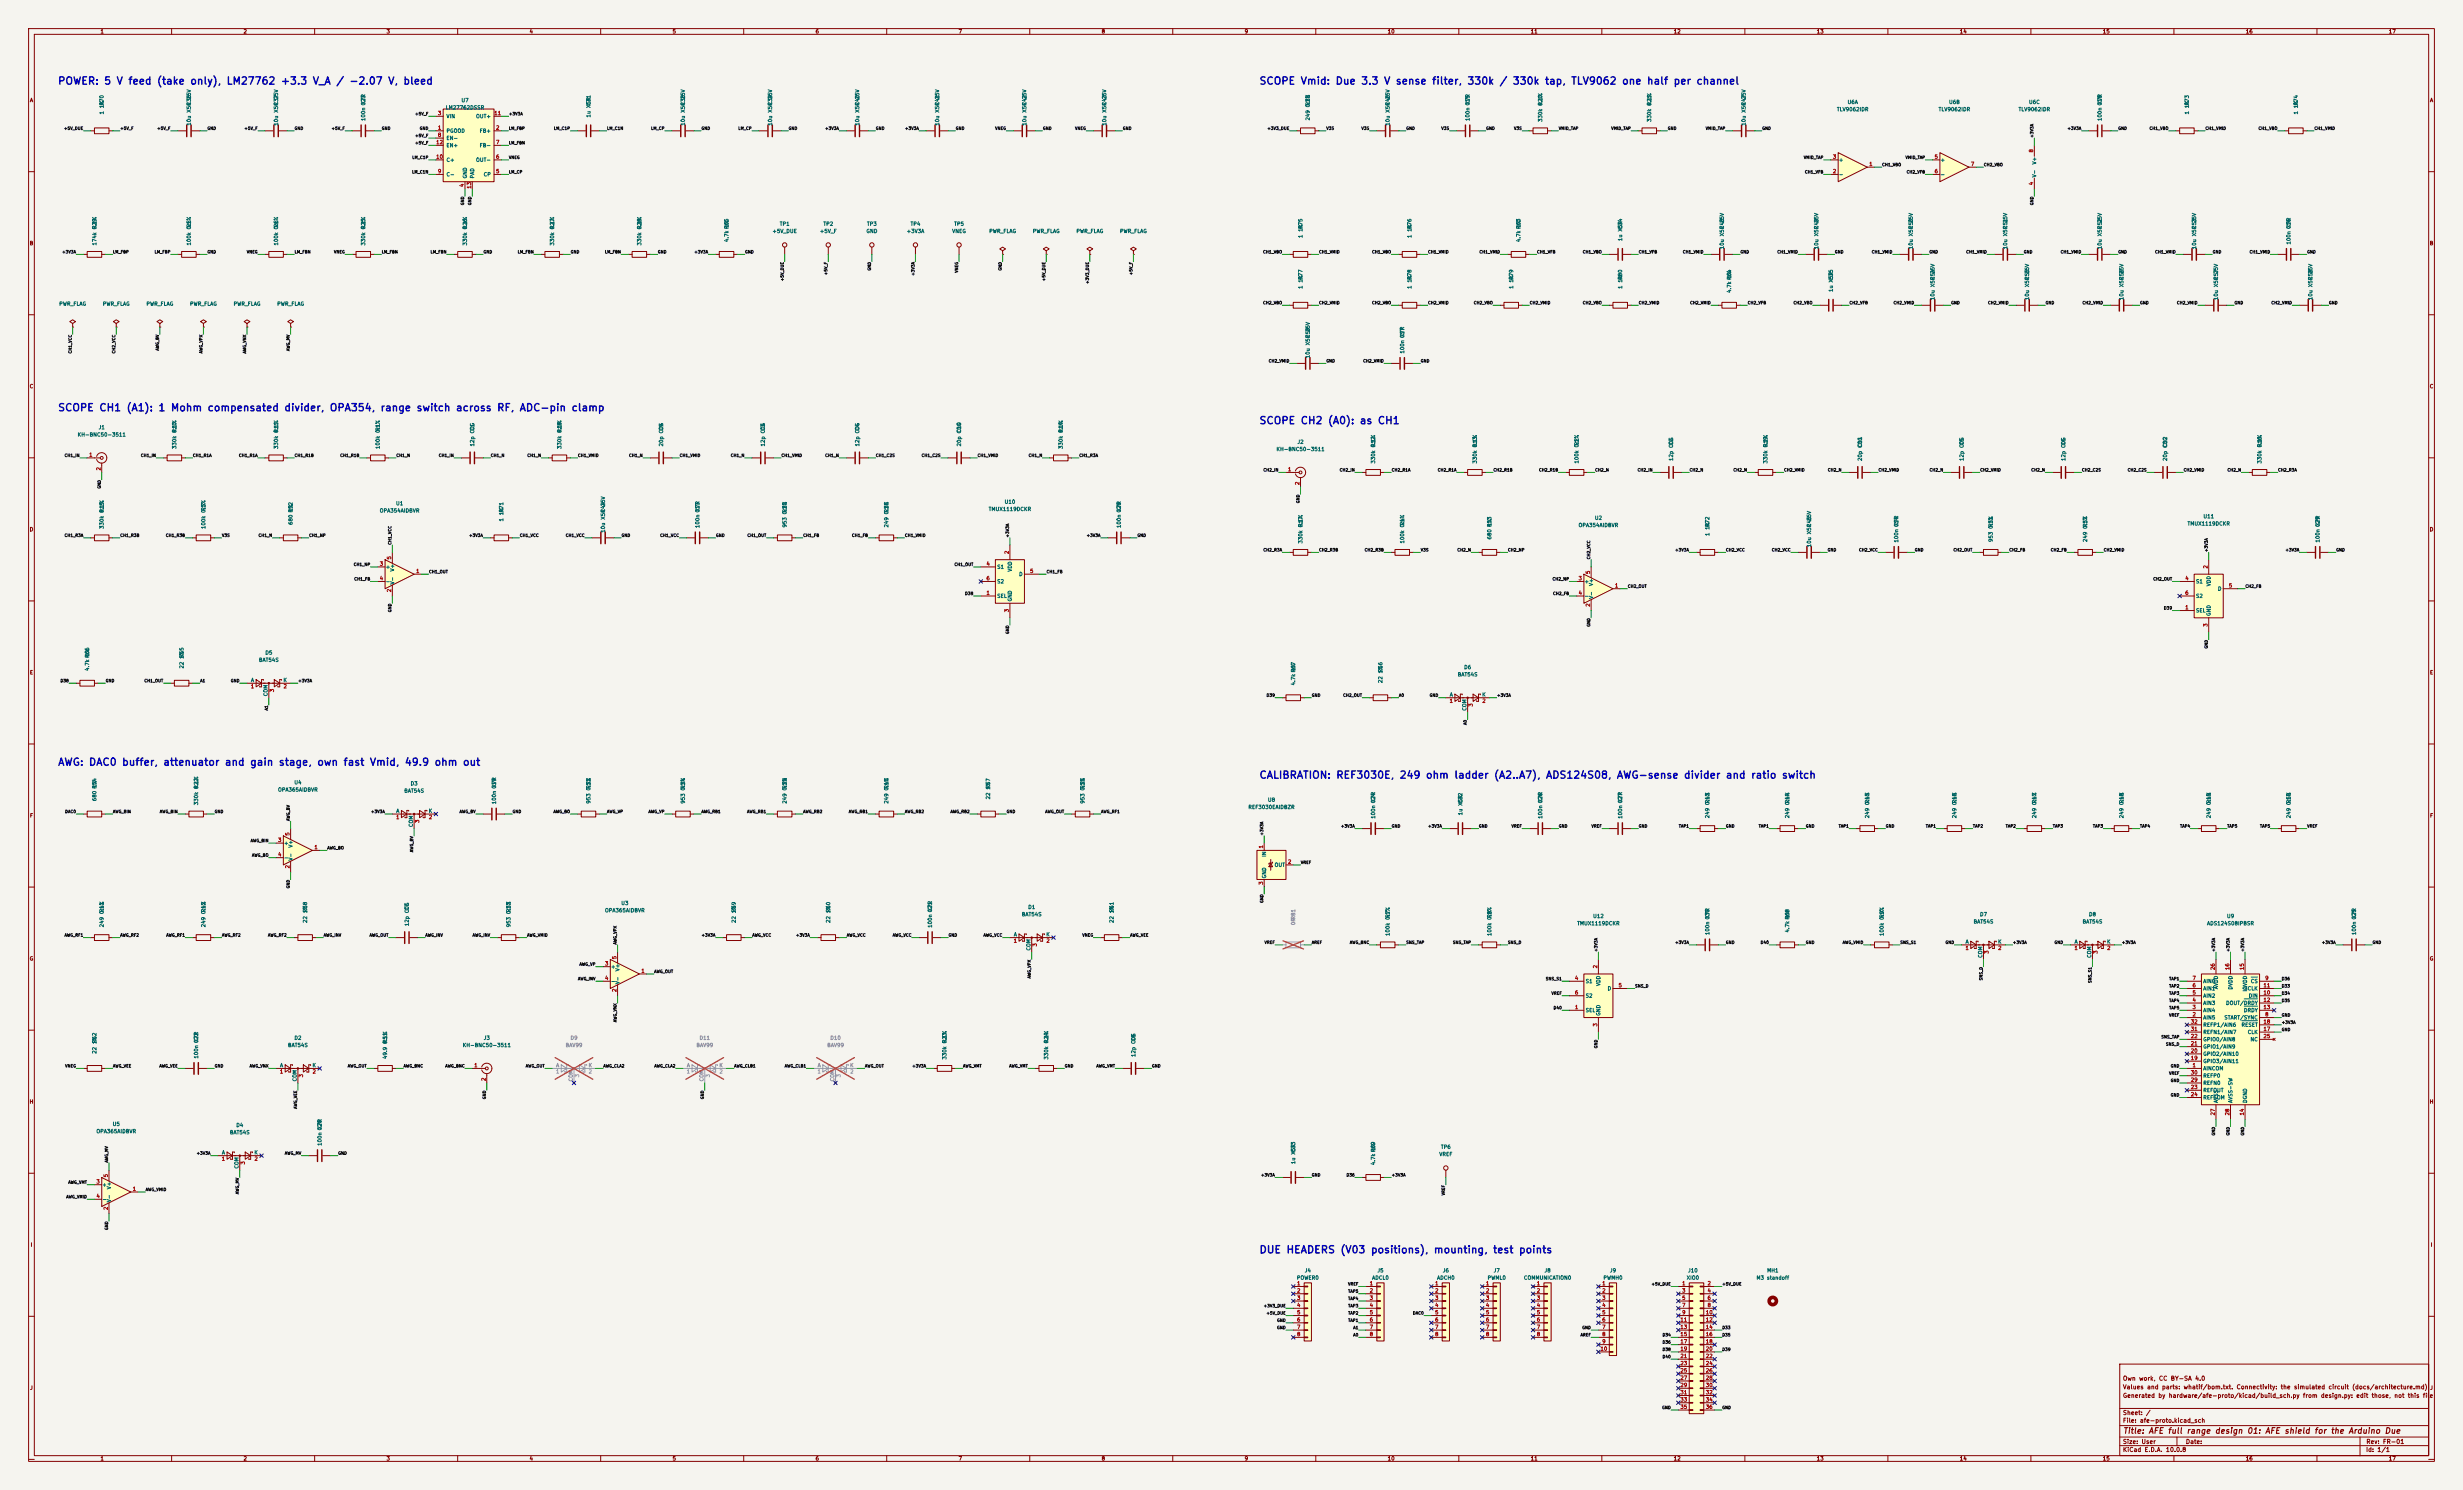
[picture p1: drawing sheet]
<svg xmlns="http://www.w3.org/2000/svg" width="861mm" height="521mm" viewBox="0 0 861 521" stroke-linecap="round" stroke-linejoin="round" font-family="sans-serif">
<defs><g id="words">
<g font-size="2.5" fill="#0000c2">
<text x="20.1" y="30.2">POWER: 5 V feed (take only), LM27762 +3.3 V_A / -2.07 V, bleed</text>
<text x="440.1" y="30.2">SCOPE Vmid: Due 3.3 V sense filter, 330k / 330k tap, TLV9062 one half per channel</text>
<text x="20.1" y="144.4">SCOPE CH1 (A1): 1 Mohm compensated divider, OPA354, range switch across RF, ADC-pin clamp</text>
<text x="440.1" y="148.9">SCOPE CH2 (A0): as CH1</text>
<text x="20.1" y="268.2">AWG: DAC0 buffer, attenuator and gain stage, own fast Vmid, 49.9 ohm out</text>
<text x="440.1" y="272.7">CALIBRATION: REF3030E, 249 ohm ladder (A2..A7), ADS124S08, AWG-sense divider and ratio switch</text>
<text x="440.1" y="438.6">DUE HEADERS (V03 positions), mounting, test points</text>
</g>
<text font-size="2" fill="#840000" x="742" y="501.5">Title: AFE full range design 01: AFE shield for the Arduino Due</text>
<g font-size="1.5" fill="#840000">
<text x="742" y="485.8">Values and parts: whatif/bom.txt. Connectivity: the simulated circuit (docs/architecture.md)</text>
<text x="742" y="482.8">Own work, CC BY-SA 4.0</text>
<text x="742" y="488.8">Generated by hardware/afe-proto/kicad/build_sch.py from design.py: edit those, not this file</text>
<text x="742" y="497.5">File: afe-proto.kicad_sch</text>
<text x="742" y="494.8">Sheet: /</text>
<text x="742" y="507.7">KiCad E.D.A. 10.0.8</text>
<text x="742" y="504.9">Size: User</text>
<text x="764" y="504.9">Date:</text>
<text x="827" y="507.7">Id: 1/1</text>
<text x="827.1" y="504.9">Rev: FR-01</text>
</g>
<g font-size="1.3" fill="#840000">
<text x="35" y="12">1</text>
<text x="85" y="12">2</text>
<text x="135" y="12">3</text>
<text x="185" y="12">4</text>
<text x="235" y="12">5</text>
<text x="285" y="12">6</text>
<text x="335" y="12">7</text>
<text x="385" y="12">8</text>
<text x="435" y="12">9</text>
<text x="485" y="12">10</text>
<text x="535" y="12">11</text>
<text x="585" y="12">12</text>
<text x="635" y="12">13</text>
<text x="685" y="12">14</text>
<text x="735" y="12">15</text>
<text x="785" y="12">16</text>
<text x="835" y="12">17</text>
<text x="10.3" y="36">A</text>
<text x="849.4" y="36">A</text>
<text x="10.2" y="86">B</text>
<text x="849.3" y="86">B</text>
<text x="10.2" y="136">C</text>
<text x="849.3" y="136">C</text>
<text x="10.2" y="186">D</text>
<text x="849.3" y="186">D</text>
<text x="10.3" y="236">E</text>
<text x="849.3" y="236">E</text>
<text x="10.3" y="286">F</text>
<text x="849.4" y="286">F</text>
<text x="10.2" y="336">G</text>
<text x="849.3" y="336">G</text>
<text x="10.2" y="386">H</text>
<text x="849.2" y="386">H</text>
<text x="10.6" y="436">I</text>
<text x="849.6" y="436">I</text>
<text x="10.4" y="486">J</text>
<text x="849.4" y="486">J</text>
<text x="35" y="510.7">1</text>
<text x="85" y="510.7">2</text>
<text x="135" y="510.7">3</text>
<text x="185" y="510.7">4</text>
<text x="235" y="510.7">5</text>
<text x="285" y="510.7">6</text>
<text x="335" y="510.7">7</text>
<text x="385" y="510.7">8</text>
<text x="435" y="510.7">9</text>
<text x="485" y="510.7">10</text>
<text x="535" y="510.7">11</text>
<text x="585" y="510.7">12</text>
<text x="635" y="510.7">13</text>
<text x="685" y="510.7">14</text>
<text x="735" y="510.7">15</text>
<text x="785" y="510.7">16</text>
<text x="835" y="510.7">17</text>
</g>
<g font-size="1.3" fill="#006464">
<text x="36.5" y="40.1" transform="rotate(-90 36.5 40.1)">1 1%</text>
<text x="36.5" y="37" transform="rotate(-90 36.5 37)">R70</text>
<text x="67" y="37" transform="rotate(-90 67 37)">C36</text>
<text x="97.5" y="37" transform="rotate(-90 97.5 37)">C37</text>
<text x="128" y="36.7" transform="rotate(-90 128 36.7)">X7R</text>
<text x="155.7" y="38.6">LM27762DSSR</text>
<text x="155.9" y="41.6">VIN</text>
<text x="161.2" y="36">U7</text>
<text x="166.3" y="41.6">OUT+</text>
<text x="206.7" y="41.2" transform="rotate(-90 206.7 41.2)">1u X5R</text>
<text x="206.7" y="37" transform="rotate(-90 206.7 37)">C31</text>
<text x="239.7" y="37" transform="rotate(-90 239.7 37)">C38</text>
<text x="270.2" y="37" transform="rotate(-90 270.2 37)">C39</text>
<text x="300.7" y="37" transform="rotate(-90 300.7 37)">C40</text>
<text x="328.6" y="37" transform="rotate(-90 328.6 37)">C41</text>
<text x="359.1" y="37" transform="rotate(-90 359.1 37)">C42</text>
<text x="387" y="37" transform="rotate(-90 387 37)">C43</text>
<text x="458.2" y="37" transform="rotate(-90 458.2 37)">R38</text>
<text x="486.1" y="37" transform="rotate(-90 486.1 37)">C46</text>
<text x="514" y="36.7" transform="rotate(-90 514 36.7)">X7R</text>
<text x="539.4" y="37" transform="rotate(-90 539.4 37)">R20</text>
<text x="577.5" y="37" transform="rotate(-90 577.5 37)">R21</text>
<text x="610.6" y="37" transform="rotate(-90 610.6 37)">C47</text>
<text x="642" y="39.2">TLV9062IDR</text>
<text x="645.8" y="36.6">U6A</text>
<text x="677.6" y="39.2">TLV9062IDR</text>
<text x="681.2" y="36.6">U6B</text>
<text x="705.5" y="39.2">TLV9062IDR</text>
<text x="709.2" y="36.6">U6C</text>
<text x="735" y="36.7" transform="rotate(-90 735 36.7)">X7R</text>
<text x="765.5" y="40.1" transform="rotate(-90 765.5 40.1)">1 1%</text>
<text x="765.5" y="37" transform="rotate(-90 765.5 37)">R73</text>
<text x="803.6" y="40.1" transform="rotate(-90 803.6 40.1)">1 1%</text>
<text x="803.6" y="37" transform="rotate(-90 803.6 37)">R74</text>
<text x="67" y="44.1" transform="rotate(-90 67 44.1)">10u X5R 25V</text>
<text x="97.5" y="44.1" transform="rotate(-90 97.5 44.1)">10u X5R 25V</text>
<text x="128" y="42.4" transform="rotate(-90 128 42.4)">100n C23</text>
<text x="155.9" y="46.7">PGOOD</text>
<text x="167.5" y="46.7">FB+</text>
<text x="239.7" y="44.1" transform="rotate(-90 239.7 44.1)">10u X5R 25V</text>
<text x="270.2" y="44.1" transform="rotate(-90 270.2 44.1)">10u X5R 25V</text>
<text x="300.7" y="44.1" transform="rotate(-90 300.7 44.1)">10u X5R 25V</text>
<text x="328.6" y="44.1" transform="rotate(-90 328.6 44.1)">10u X5R 25V</text>
<text x="359.1" y="44.1" transform="rotate(-90 359.1 44.1)">10u X5R 25V</text>
<text x="387" y="44.1" transform="rotate(-90 387 44.1)">10u X5R 25V</text>
<text x="458.2" y="42.3" transform="rotate(-90 458.2 42.3)">249 0.1%</text>
<text x="486.1" y="44.1" transform="rotate(-90 486.1 44.1)">10u X5R 25V</text>
<text x="514" y="42.4" transform="rotate(-90 514 42.4)">100n C15</text>
<text x="539.4" y="42.8" transform="rotate(-90 539.4 42.8)">330k 0.1%</text>
<text x="577.5" y="42.8" transform="rotate(-90 577.5 42.8)">330k 0.1%</text>
<text x="610.6" y="44.1" transform="rotate(-90 610.6 44.1)">10u X5R 25V</text>
<text x="735" y="42.4" transform="rotate(-90 735 42.4)">100n C18</text>
<text x="155.9" y="49.2">EN-</text>
<text x="155.9" y="51.8">EN+</text>
<text x="167.5" y="51.8">FB-</text>
<text x="155.9" y="56.8">C+</text>
<text x="166.3" y="56.8">OUT-</text>
<text x="642.7" y="56.8">+</text>
<text x="678.3" y="56.8">+</text>
<text x="712.2" y="57.6" transform="rotate(-90 712.2 57.6)">V+</text>
<text x="155.9" y="61.9">C-</text>
<text x="163.5" y="62.5" transform="rotate(-90 163.5 62.5)">GND</text>
<text x="166.1" y="62.5" transform="rotate(-90 166.1 62.5)">PAD</text>
<text x="168.9" y="61.9">CP</text>
<text x="642.7" y="61.9">-</text>
<text x="678.3" y="61.9">-</text>
<text x="712.2" y="62.1" transform="rotate(-90 712.2 62.1)">V-</text>
<text x="34" y="80.2" transform="rotate(-90 34 80.2)">R29</text>
<text x="67" y="79.6" transform="rotate(-90 67 79.6)">R5</text>
<text x="97.5" y="79.6" transform="rotate(-90 97.5 79.6)">R6</text>
<text x="128" y="80.2" transform="rotate(-90 128 80.2)">R25</text>
<text x="163.5" y="80.2" transform="rotate(-90 163.5 80.2)">R26</text>
<text x="194" y="80.2" transform="rotate(-90 194 80.2)">R27</text>
<text x="224.5" y="80.2" transform="rotate(-90 224.5 80.2)">R28</text>
<text x="255" y="79.7" transform="rotate(-90 255 79.7)">1%</text>
<text x="269.9" y="81.7">+5V_DUE</text>
<text x="272.5" y="79.2">TP1</text>
<text x="286.5" y="81.7">+5V_F</text>
<text x="287.7" y="79.2">TP2</text>
<text x="302.7" y="81.7">GND</text>
<text x="302.9" y="79.2">TP3</text>
<text x="316.8" y="81.7">+3V3A</text>
<text x="318.2" y="79.2">TP4</text>
<text x="332.7" y="81.7">VNEG</text>
<text x="333.4" y="79.2">TP5</text>
<text x="345.7" y="81.7">PWR_FLAG</text>
<text x="360.9" y="81.7">PWR_FLAG</text>
<text x="376.2" y="81.7">PWR_FLAG</text>
<text x="391.4" y="81.7">PWR_FLAG</text>
<text x="455.6" y="83.3" transform="rotate(-90 455.6 83.3)">1 1%</text>
<text x="455.6" y="80.2" transform="rotate(-90 455.6 80.2)">R75</text>
<text x="493.7" y="83.3" transform="rotate(-90 493.7 83.3)">1 1%</text>
<text x="493.7" y="80.2" transform="rotate(-90 493.7 80.2)">R76</text>
<text x="531.8" y="79.7" transform="rotate(-90 531.8 79.7)">1%</text>
<text x="567.4" y="80.2" transform="rotate(-90 567.4 80.2)">C34</text>
<text x="602.9" y="80.2" transform="rotate(-90 602.9 80.2)">C48</text>
<text x="636" y="80.2" transform="rotate(-90 636 80.2)">C49</text>
<text x="669" y="80.2" transform="rotate(-90 669 80.2)">C50</text>
<text x="702" y="80.2" transform="rotate(-90 702 80.2)">C51</text>
<text x="735" y="80.2" transform="rotate(-90 735 80.2)">C52</text>
<text x="768" y="80.2" transform="rotate(-90 768 80.2)">C53</text>
<text x="801.1" y="79.9" transform="rotate(-90 801.1 79.9)">X7R</text>
<text x="34" y="85.9" transform="rotate(-90 34 85.9)">174k 0.1%</text>
<text x="67" y="85.9" transform="rotate(-90 67 85.9)">100k 0.1%</text>
<text x="97.5" y="85.9" transform="rotate(-90 97.5 85.9)">100k 0.1%</text>
<text x="128" y="85.9" transform="rotate(-90 128 85.9)">330k 0.1%</text>
<text x="163.5" y="85.9" transform="rotate(-90 163.5 85.9)">330k 0.1%</text>
<text x="194" y="85.9" transform="rotate(-90 194 85.9)">330k 0.1%</text>
<text x="224.5" y="85.9" transform="rotate(-90 224.5 85.9)">330k 0.1%</text>
<text x="255" y="84.7" transform="rotate(-90 255 84.7)">4.7k R65</text>
<text x="531.8" y="84.7" transform="rotate(-90 531.8 84.7)">4.7k R63</text>
<text x="567.4" y="84.4" transform="rotate(-90 567.4 84.4)">1u X5R</text>
<text x="602.9" y="87.2" transform="rotate(-90 602.9 87.2)">10u X5R 25V</text>
<text x="636" y="87.2" transform="rotate(-90 636 87.2)">10u X5R 25V</text>
<text x="669" y="87.2" transform="rotate(-90 669 87.2)">10u X5R 25V</text>
<text x="702" y="87.2" transform="rotate(-90 702 87.2)">10u X5R 25V</text>
<text x="735" y="87.2" transform="rotate(-90 735 87.2)">10u X5R 25V</text>
<text x="768" y="87.2" transform="rotate(-90 768 87.2)">10u X5R 25V</text>
<text x="801.1" y="85.6" transform="rotate(-90 801.1 85.6)">100n C16</text>
<text x="455.6" y="101.1" transform="rotate(-90 455.6 101.1)">1 1%</text>
<text x="455.6" y="98" transform="rotate(-90 455.6 98)">R77</text>
<text x="493.7" y="101.1" transform="rotate(-90 493.7 101.1)">1 1%</text>
<text x="493.7" y="98" transform="rotate(-90 493.7 98)">R78</text>
<text x="529.3" y="101.1" transform="rotate(-90 529.3 101.1)">1 1%</text>
<text x="529.3" y="98" transform="rotate(-90 529.3 98)">R79</text>
<text x="567.4" y="101.1" transform="rotate(-90 567.4 101.1)">1 1%</text>
<text x="567.4" y="98" transform="rotate(-90 567.4 98)">R80</text>
<text x="605.5" y="97.5" transform="rotate(-90 605.5 97.5)">1%</text>
<text x="641" y="98" transform="rotate(-90 641 98)">C35</text>
<text x="676.6" y="98" transform="rotate(-90 676.6 98)">C54</text>
<text x="709.6" y="98" transform="rotate(-90 709.6 98)">C55</text>
<text x="742.6" y="98" transform="rotate(-90 742.6 98)">C56</text>
<text x="775.7" y="98" transform="rotate(-90 775.7 98)">C57</text>
<text x="808.7" y="98" transform="rotate(-90 808.7 98)">C58</text>
<text x="20.6" y="107.1">PWR_FLAG</text>
<text x="35.8" y="107.1">PWR_FLAG</text>
<text x="51" y="107.1">PWR_FLAG</text>
<text x="66.3" y="107.1">PWR_FLAG</text>
<text x="81.5" y="107.1">PWR_FLAG</text>
<text x="96.8" y="107.1">PWR_FLAG</text>
<text x="605.5" y="102.5" transform="rotate(-90 605.5 102.5)">4.7k R64</text>
<text x="641" y="102.2" transform="rotate(-90 641 102.2)">1u X5R</text>
<text x="676.6" y="105" transform="rotate(-90 676.6 105)">10u X5R 25V</text>
<text x="709.6" y="105" transform="rotate(-90 709.6 105)">10u X5R 25V</text>
<text x="742.6" y="105" transform="rotate(-90 742.6 105)">10u X5R 25V</text>
<text x="775.7" y="105" transform="rotate(-90 775.7 105)">10u X5R 25V</text>
<text x="808.7" y="105" transform="rotate(-90 808.7 105)">10u X5R 25V</text>
<text x="458.2" y="118.3" transform="rotate(-90 458.2 118.3)">C59</text>
<text x="491.2" y="118" transform="rotate(-90 491.2 118)">X7R</text>
<text x="458.2" y="125.3" transform="rotate(-90 458.2 125.3)">10u X5R 25V</text>
<text x="491.2" y="123.7" transform="rotate(-90 491.2 123.7)">100n C17</text>
<text x="27" y="152.9">KH-BNC50-3511</text>
<text x="34.3" y="150.3">J1</text>
<text x="61.9" y="151.3" transform="rotate(-90 61.9 151.3)">R10</text>
<text x="97.5" y="151.3" transform="rotate(-90 97.5 151.3)">R11</text>
<text x="133" y="150.7" transform="rotate(-90 133 150.7)">R1</text>
<text x="166.1" y="150.7" transform="rotate(-90 166.1 150.7)">C1</text>
<text x="196.5" y="151.3" transform="rotate(-90 196.5 151.3)">R18</text>
<text x="232.1" y="150.7" transform="rotate(-90 232.1 150.7)">C9</text>
<text x="267.7" y="150.7" transform="rotate(-90 267.7 150.7)">C3</text>
<text x="300.7" y="150.7" transform="rotate(-90 300.7 150.7)">C4</text>
<text x="336.2" y="151.3" transform="rotate(-90 336.2 151.3)">C10</text>
<text x="371.8" y="151.3" transform="rotate(-90 371.8 151.3)">R14</text>
<text x="453.4" y="155.4">J2</text>
<text x="552.1" y="155.8" transform="rotate(-90 552.1 155.8)">R2</text>
<text x="585.2" y="155.8" transform="rotate(-90 585.2 155.8)">C2</text>
<text x="686.8" y="155.8" transform="rotate(-90 686.8 155.8)">C5</text>
<text x="722.3" y="155.8" transform="rotate(-90 722.3 155.8)">C6</text>
<text x="61.9" y="157.1" transform="rotate(-90 61.9 157.1)">330k 0.1%</text>
<text x="97.5" y="157.1" transform="rotate(-90 97.5 157.1)">330k 0.1%</text>
<text x="133" y="157.1" transform="rotate(-90 133 157.1)">100k 0.1%</text>
<text x="166.1" y="156.2" transform="rotate(-90 166.1 156.2)">12p C0G</text>
<text x="196.5" y="157.1" transform="rotate(-90 196.5 157.1)">330k 0.1%</text>
<text x="232.1" y="156.2" transform="rotate(-90 232.1 156.2)">20p C0G</text>
<text x="267.7" y="156.2" transform="rotate(-90 267.7 156.2)">12p C0G</text>
<text x="300.7" y="156.2" transform="rotate(-90 300.7 156.2)">12p C0G</text>
<text x="336.2" y="156.2" transform="rotate(-90 336.2 156.2)">20p C0G</text>
<text x="371.8" y="157.1" transform="rotate(-90 371.8 157.1)">330k 0.1%</text>
<text x="446.1" y="157.9">KH-BNC50-3511</text>
<text x="481" y="156.4" transform="rotate(-90 481 156.4)">R12</text>
<text x="516.6" y="156.4" transform="rotate(-90 516.6 156.4)">R13</text>
<text x="585.2" y="161.2" transform="rotate(-90 585.2 161.2)">12p C0G</text>
<text x="618.2" y="156.4" transform="rotate(-90 618.2 156.4)">R19</text>
<text x="651.2" y="161.2" transform="rotate(-90 651.2 161.2)">20p C0G</text>
<text x="651.2" y="156.4" transform="rotate(-90 651.2 156.4)">C11</text>
<text x="686.8" y="161.2" transform="rotate(-90 686.8 161.2)">12p C0G</text>
<text x="722.3" y="161.2" transform="rotate(-90 722.3 161.2)">12p C0G</text>
<text x="757.9" y="161.2" transform="rotate(-90 757.9 161.2)">20p C0G</text>
<text x="757.9" y="156.4" transform="rotate(-90 757.9 156.4)">C12</text>
<text x="790.9" y="156.4" transform="rotate(-90 790.9 156.4)">R16</text>
<text x="481" y="162.1" transform="rotate(-90 481 162.1)">330k 0.1%</text>
<text x="516.6" y="162.1" transform="rotate(-90 516.6 162.1)">330k 0.1%</text>
<text x="552.1" y="162.1" transform="rotate(-90 552.1 162.1)">100k 0.1%</text>
<text x="618.2" y="162.1" transform="rotate(-90 618.2 162.1)">330k 0.1%</text>
<text x="790.9" y="162.1" transform="rotate(-90 790.9 162.1)">330k 0.1%</text>
<text x="36.5" y="179.3" transform="rotate(-90 36.5 179.3)">R15</text>
<text x="72.1" y="178.7" transform="rotate(-90 72.1 178.7)">R3</text>
<text x="102.6" y="179" transform="rotate(-90 102.6 179)">1%</text>
<text x="132.6" y="179.4">OPA354AIDBVR</text>
<text x="138.3" y="176.9">U1</text>
<text x="176.2" y="179.3" transform="rotate(-90 176.2 179.3)">R71</text>
<text x="211.8" y="179.3" transform="rotate(-90 211.8 179.3)">C44</text>
<text x="244.8" y="178.9" transform="rotate(-90 244.8 178.9)">X7R</text>
<text x="275.3" y="179.3" transform="rotate(-90 275.3 179.3)">R30</text>
<text x="310.8" y="179.3" transform="rotate(-90 310.8 179.3)">R36</text>
<text x="345.5" y="178.9">TMUX1119DCKR</text>
<text x="351.1" y="176.3">U10</text>
<text x="392.1" y="178.9" transform="rotate(-90 392.1 178.9)">X7R</text>
<text x="36.5" y="185" transform="rotate(-90 36.5 185)">330k 0.1%</text>
<text x="72.1" y="185" transform="rotate(-90 72.1 185)">100k 0.1%</text>
<text x="102.6" y="183.6" transform="rotate(-90 102.6 183.6)">680 R52</text>
<text x="176.2" y="182.4" transform="rotate(-90 176.2 182.4)">1 1%</text>
<text x="244.8" y="184.7" transform="rotate(-90 244.8 184.7)">100n C13</text>
<text x="275.3" y="184.5" transform="rotate(-90 275.3 184.5)">953 0.1%</text>
<text x="310.8" y="184.5" transform="rotate(-90 310.8 184.5)">249 0.1%</text>
<text x="392.1" y="184.7" transform="rotate(-90 392.1 184.7)">100n C28</text>
<text x="455.6" y="184.3" transform="rotate(-90 455.6 184.3)">R17</text>
<text x="491.2" y="183.7" transform="rotate(-90 491.2 183.7)">R4</text>
<text x="521.7" y="184.1" transform="rotate(-90 521.7 184.1)">1%</text>
<text x="551.7" y="184.5">OPA354AIDBVR</text>
<text x="557.4" y="182">U2</text>
<text x="597.9" y="184.3" transform="rotate(-90 597.9 184.3)">R72</text>
<text x="633.4" y="184.3" transform="rotate(-90 633.4 184.3)">C45</text>
<text x="663.9" y="184" transform="rotate(-90 663.9 184)">X7R</text>
<text x="696.9" y="184.3" transform="rotate(-90 696.9 184.3)">R31</text>
<text x="729.9" y="184.3" transform="rotate(-90 729.9 184.3)">R37</text>
<text x="764.6" y="184">TMUX1119DCKR</text>
<text x="770.2" y="181.4">U11</text>
<text x="811.2" y="184" transform="rotate(-90 811.2 184)">X7R</text>
<text x="211.8" y="186.3" transform="rotate(-90 211.8 186.3)">10u X5R 25V</text>
<text x="455.6" y="190.1" transform="rotate(-90 455.6 190.1)">330k 0.1%</text>
<text x="491.2" y="190.1" transform="rotate(-90 491.2 190.1)">100k 0.1%</text>
<text x="521.7" y="188.7" transform="rotate(-90 521.7 188.7)">680 R53</text>
<text x="597.9" y="187.5" transform="rotate(-90 597.9 187.5)">1 1%</text>
<text x="633.4" y="191.4" transform="rotate(-90 633.4 191.4)">10u X5R 25V</text>
<text x="663.9" y="189.8" transform="rotate(-90 663.9 189.8)">100n C14</text>
<text x="696.9" y="189.6" transform="rotate(-90 696.9 189.6)">953 0.1%</text>
<text x="729.9" y="189.6" transform="rotate(-90 729.9 189.6)">249 0.1%</text>
<text x="811.2" y="189.8" transform="rotate(-90 811.2 189.8)">100n C29</text>
<text x="134.7" y="199.1">+</text>
<text x="138.1" y="199.9" transform="rotate(-90 138.1 199.9)">V+</text>
<text x="348.5" y="199.1">S1</text>
<text x="354" y="199.9" transform="rotate(-90 354 199.9)">VDD</text>
<text x="356.1" y="201.6">D</text>
<text x="134.7" y="204.2">-</text>
<text x="138.1" y="204.4" transform="rotate(-90 138.1 204.4)">V-</text>
<text x="348.5" y="209.2">SEL</text>
<text x="348.5" y="204.2">S2</text>
<text x="553.8" y="204.2">+</text>
<text x="553.8" y="209.2">-</text>
<text x="557.2" y="209.4" transform="rotate(-90 557.2 209.4)">V-</text>
<text x="557.2" y="204.9" transform="rotate(-90 557.2 204.9)">V+</text>
<text x="767.6" y="204.2">S1</text>
<text x="767.6" y="209.2">S2</text>
<text x="773.1" y="205" transform="rotate(-90 773.1 205)">VDD</text>
<text x="775.2" y="206.7">D</text>
<text x="354" y="210.3" transform="rotate(-90 354 210.3)">GND</text>
<text x="767.6" y="214.3">SEL</text>
<text x="773.1" y="215.4" transform="rotate(-90 773.1 215.4)">GND</text>
<text x="31.4" y="229.6" transform="rotate(-90 31.4 229.6)">1%</text>
<text x="64.5" y="233.8" transform="rotate(-90 64.5 233.8)">22 1%</text>
<text x="64.5" y="230.1" transform="rotate(-90 64.5 230.1)">R55</text>
<text x="90.4" y="231.6">BAT54S</text>
<text x="92.6" y="229.1">D5</text>
<text x="31.4" y="234.6" transform="rotate(-90 31.4 234.6)">4.7k R66</text>
<text x="87.6" y="238.6">A</text>
<text x="98.9" y="238.6">K</text>
<text x="453.1" y="239.7" transform="rotate(-90 453.1 239.7)">4.7k R67</text>
<text x="453.1" y="234.7" transform="rotate(-90 453.1 234.7)">1%</text>
<text x="483.6" y="238.9" transform="rotate(-90 483.6 238.9)">22 1%</text>
<text x="483.6" y="235.1" transform="rotate(-90 483.6 235.1)">R56</text>
<text x="509.5" y="236.7">BAT54S</text>
<text x="511.7" y="234.1">D6</text>
<text x="93.8" y="243.5" transform="rotate(-90 93.8 243.5)">COM</text>
<text x="506.7" y="243.7">A</text>
<text x="518" y="243.7">K</text>
<text x="512.9" y="248.5" transform="rotate(-90 512.9 248.5)">COM</text>
<text x="34" y="275.5" transform="rotate(-90 34 275.5)">1%</text>
<text x="69.5" y="275.8" transform="rotate(-90 69.5 275.8)">R22</text>
<text x="102.7" y="274.4">U4</text>
<text x="143.4" y="274.8">D3</text>
<text x="173.7" y="275.5" transform="rotate(-90 173.7 275.5)">X7R</text>
<text x="206.7" y="275.8" transform="rotate(-90 206.7 275.8)">R32</text>
<text x="239.7" y="275.8" transform="rotate(-90 239.7 275.8)">R34</text>
<text x="275.3" y="275.8" transform="rotate(-90 275.3 275.8)">R39</text>
<text x="310.8" y="275.8" transform="rotate(-90 310.8 275.8)">R40</text>
<text x="346.4" y="275.8" transform="rotate(-90 346.4 275.8)">R57</text>
<text x="379.4" y="275.8" transform="rotate(-90 379.4 275.8)">R35</text>
<text x="34" y="280.1" transform="rotate(-90 34 280.1)">680 R54</text>
<text x="69.5" y="281.5" transform="rotate(-90 69.5 281.5)">330k 0.1%</text>
<text x="97.1" y="276.9">OPA365AIDBVR</text>
<text x="141.2" y="277.3">BAT54S</text>
<text x="173.7" y="281.2" transform="rotate(-90 173.7 281.2)">100n C19</text>
<text x="206.7" y="281" transform="rotate(-90 206.7 281)">953 0.1%</text>
<text x="239.7" y="281" transform="rotate(-90 239.7 281)">953 0.1%</text>
<text x="275.3" y="281" transform="rotate(-90 275.3 281)">249 0.1%</text>
<text x="310.8" y="281" transform="rotate(-90 310.8 281)">249 0.1%</text>
<text x="346.4" y="279.5" transform="rotate(-90 346.4 279.5)">22 1%</text>
<text x="379.4" y="281" transform="rotate(-90 379.4 281)">953 0.1%</text>
<text x="443.1" y="280.5">U8</text>
<text x="481" y="280.5" transform="rotate(-90 481 280.5)">X7R</text>
<text x="511.5" y="280.9" transform="rotate(-90 511.5 280.9)">C32</text>
<text x="539.4" y="280.5" transform="rotate(-90 539.4 280.5)">X7R</text>
<text x="567.4" y="280.5" transform="rotate(-90 567.4 280.5)">X7R</text>
<text x="597.9" y="280.9" transform="rotate(-90 597.9 280.9)">R43</text>
<text x="625.8" y="280.9" transform="rotate(-90 625.8 280.9)">R44</text>
<text x="653.7" y="280.9" transform="rotate(-90 653.7 280.9)">R45</text>
<text x="684.2" y="280.9" transform="rotate(-90 684.2 280.9)">R46</text>
<text x="712.2" y="280.9" transform="rotate(-90 712.2 280.9)">R47</text>
<text x="742.6" y="280.9" transform="rotate(-90 742.6 280.9)">R48</text>
<text x="773.1" y="280.9" transform="rotate(-90 773.1 280.9)">R49</text>
<text x="801.1" y="280.9" transform="rotate(-90 801.1 280.9)">R50</text>
<text x="138.4" y="284.3">A</text>
<text x="149.7" y="284.3">K</text>
<text x="436.3" y="283">REF3030EAIDBZR</text>
<text x="481" y="286.3" transform="rotate(-90 481 286.3)">100n C24</text>
<text x="511.5" y="285.1" transform="rotate(-90 511.5 285.1)">1u X5R</text>
<text x="539.4" y="286.3" transform="rotate(-90 539.4 286.3)">100n C26</text>
<text x="567.4" y="286.3" transform="rotate(-90 567.4 286.3)">100n C27</text>
<text x="597.9" y="286.1" transform="rotate(-90 597.9 286.1)">249 0.1%</text>
<text x="625.8" y="286.1" transform="rotate(-90 625.8 286.1)">249 0.1%</text>
<text x="653.7" y="286.1" transform="rotate(-90 653.7 286.1)">249 0.1%</text>
<text x="684.2" y="286.1" transform="rotate(-90 684.2 286.1)">249 0.1%</text>
<text x="712.2" y="286.1" transform="rotate(-90 712.2 286.1)">249 0.1%</text>
<text x="742.6" y="286.1" transform="rotate(-90 742.6 286.1)">249 0.1%</text>
<text x="773.1" y="286.1" transform="rotate(-90 773.1 286.1)">249 0.1%</text>
<text x="801.1" y="286.1" transform="rotate(-90 801.1 286.1)">249 0.1%</text>
<text x="144.6" y="289.2" transform="rotate(-90 144.6 289.2)">COM</text>
<text x="99.2" y="295.6">+</text>
<text x="102.6" y="296.4" transform="rotate(-90 102.6 296.4)">V+</text>
<text x="442.9" y="299.6" transform="rotate(-90 442.9 299.6)">IN</text>
<text x="99.2" y="300.7">-</text>
<text x="102.6" y="300.9" transform="rotate(-90 102.6 300.9)">V-</text>
<text x="445.5" y="303.2">OUT</text>
<text x="442.9" y="307.1" transform="rotate(-90 442.9 307.1)">GND</text>
<text x="217" y="316.6">U3</text>
<text x="359.3" y="318">D1</text>
<text x="36.5" y="319" transform="rotate(-90 36.5 319)">R41</text>
<text x="72.1" y="319" transform="rotate(-90 72.1 319)">R42</text>
<text x="107.6" y="322.7" transform="rotate(-90 107.6 322.7)">22 1%</text>
<text x="107.6" y="319" transform="rotate(-90 107.6 319)">R58</text>
<text x="143.2" y="323.8" transform="rotate(-90 143.2 323.8)">12p C0G</text>
<text x="143.2" y="318.4" transform="rotate(-90 143.2 318.4)">C7</text>
<text x="178.8" y="319" transform="rotate(-90 178.8 319)">R33</text>
<text x="211.4" y="319.1">OPA365AIDBVR</text>
<text x="257.5" y="322.7" transform="rotate(-90 257.5 322.7)">22 1%</text>
<text x="257.5" y="319" transform="rotate(-90 257.5 319)">R59</text>
<text x="290.5" y="322.7" transform="rotate(-90 290.5 322.7)">22 1%</text>
<text x="290.5" y="319" transform="rotate(-90 290.5 319)">R60</text>
<text x="326.1" y="318.6" transform="rotate(-90 326.1 318.6)">X7R</text>
<text x="357.1" y="320.5">BAT54S</text>
<text x="389.6" y="322.7" transform="rotate(-90 389.6 322.7)">22 1%</text>
<text x="389.6" y="319" transform="rotate(-90 389.6 319)">R61</text>
<text x="486.1" y="320.9" transform="rotate(-90 486.1 320.9)">R7</text>
<text x="521.7" y="320.9" transform="rotate(-90 521.7 320.9)">R8</text>
<text x="551.2" y="323.7">TMUX1119DCKR</text>
<text x="556.8" y="321.1">U12</text>
<text x="597.9" y="321.2" transform="rotate(-90 597.9 321.2)">X7R</text>
<text x="625.8" y="321" transform="rotate(-90 625.8 321)">1%</text>
<text x="658.8" y="320.9" transform="rotate(-90 658.8 320.9)">R9</text>
<text x="689.8" y="323">BAT54S</text>
<text x="692.1" y="320.5">D7</text>
<text x="727.9" y="323">BAT54S</text>
<text x="730.2" y="320.5">D8</text>
<text x="771.4" y="323.7">ADS124S08IPBSR</text>
<text x="778.4" y="321.1">U9</text>
<text x="823.9" y="321.2" transform="rotate(-90 823.9 321.2)">X7R</text>
<text x="36.5" y="324.2" transform="rotate(-90 36.5 324.2)">249 0.1%</text>
<text x="72.1" y="324.2" transform="rotate(-90 72.1 324.2)">249 0.1%</text>
<text x="178.8" y="324.2" transform="rotate(-90 178.8 324.2)">953 0.1%</text>
<text x="326.1" y="324.4" transform="rotate(-90 326.1 324.4)">100n C21</text>
<text x="354.3" y="327.5">A</text>
<text x="365.6" y="327.5">K</text>
<text x="486.1" y="327.2" transform="rotate(-90 486.1 327.2)">100k 0.1%</text>
<text x="521.7" y="327.2" transform="rotate(-90 521.7 327.2)">100k 0.1%</text>
<text x="597.9" y="326.9" transform="rotate(-90 597.9 326.9)">100n C30</text>
<text x="625.8" y="326" transform="rotate(-90 625.8 326)">4.7k R68</text>
<text x="658.8" y="327.2" transform="rotate(-90 658.8 327.2)">100k 0.1%</text>
<text x="823.9" y="326.9" transform="rotate(-90 823.9 326.9)">100n C25</text>
<text x="360.5" y="332.4" transform="rotate(-90 360.5 332.4)">COM</text>
<text x="687" y="330.1">A</text>
<text x="693.3" y="334.9" transform="rotate(-90 693.3 334.9)">COM</text>
<text x="698.4" y="330.1">K</text>
<text x="725.1" y="330.1">A</text>
<text x="731.4" y="334.9" transform="rotate(-90 731.4 334.9)">COM</text>
<text x="736.5" y="330.1">K</text>
<text x="213.5" y="338.8">+</text>
<text x="216.9" y="339.6" transform="rotate(-90 216.9 339.6)">V+</text>
<text x="213.5" y="343.9">-</text>
<text x="216.9" y="344.1" transform="rotate(-90 216.9 344.1)">V-</text>
<text x="554.2" y="343.9">S1</text>
<text x="559.8" y="344.7" transform="rotate(-90 559.8 344.7)">VDD</text>
<text x="561.9" y="346.4">D</text>
<text x="770.1" y="346.4">AIN1</text>
<text x="770.1" y="343.9">AIN0</text>
<text x="775.7" y="345.8" transform="rotate(-90 775.7 345.8)">AVDD</text>
<text x="780.7" y="346" transform="rotate(-90 780.7 346)">DVDD</text>
<text x="784.4" y="346.4">SCLK</text>
<text x="785.8" y="346.7" transform="rotate(-90 785.8 346.7)">IOVDD</text>
<text x="786.7" y="343.9">CS</text>
<text x="554.2" y="348.9">S2</text>
<text x="770.1" y="351.5">AIN3</text>
<text x="770.1" y="348.9">AIN2</text>
<text x="778.1" y="351.5">DOUT/DRDY</text>
<text x="786" y="348.9">DIN</text>
<text x="554.2" y="354">SEL</text>
<text x="559.8" y="355.1" transform="rotate(-90 559.8 355.1)">GND</text>
<text x="770.1" y="356.6">AIN5</text>
<text x="770.1" y="354">AIN4</text>
<text x="770.1" y="359.1">REFP1/AIN6</text>
<text x="777.5" y="356.6">START/SYNC</text>
<text x="783.5" y="359.1">RESET</text>
<text x="784.3" y="354">DRDY</text>
<text x="34" y="364.7" transform="rotate(-90 34 364.7)">R62</text>
<text x="69.5" y="364.4" transform="rotate(-90 69.5 364.4)">X7R</text>
<text x="102.8" y="363.7">D2</text>
<text x="135.6" y="364.7" transform="rotate(-90 135.6 364.7)">R51</text>
<text x="169" y="363.7">J3</text>
<text x="331.2" y="364.7" transform="rotate(-90 331.2 364.7)">R23</text>
<text x="366.7" y="364.7" transform="rotate(-90 366.7 364.7)">R24</text>
<text x="397.2" y="364.1" transform="rotate(-90 397.2 364.1)">C8</text>
<text x="770.1" y="364.2">GPIO0/AIN8</text>
<text x="770.1" y="361.6">REFN1/AIN7</text>
<text x="785.6" y="361.6">CLK</text>
<text x="786.6" y="364.2">NC</text>
<text x="34" y="368.4" transform="rotate(-90 34 368.4)">22 1%</text>
<text x="69.5" y="370.1" transform="rotate(-90 69.5 370.1)">100n C22</text>
<text x="100.5" y="366.2">BAT54S</text>
<text x="135.6" y="370.2" transform="rotate(-90 135.6 370.2)">49.9 0.1%</text>
<text x="161.6" y="366.2">KH-BNC50-3511</text>
<text x="331.2" y="370.4" transform="rotate(-90 331.2 370.4)">330k 0.1%</text>
<text x="366.7" y="370.4" transform="rotate(-90 366.7 370.4)">330k 0.1%</text>
<text x="397.2" y="369.5" transform="rotate(-90 397.2 369.5)">12p C0G</text>
<text x="770.1" y="371.8">GPIO3/AIN11</text>
<text x="770.1" y="369.3">GPIO2/AIN10</text>
<text x="770.1" y="366.7">GPIO1/AIN9</text>
<text x="97.8" y="373.2">A</text>
<text x="109.1" y="373.2">K</text>
<text x="770.1" y="374.3">AINCOM</text>
<text x="770.1" y="376.9">REFP0</text>
<text x="104" y="378.1" transform="rotate(-90 104 378.1)">COM</text>
<text x="770.1" y="382">REFOUT</text>
<text x="770.1" y="379.4">REFN0</text>
<text x="770.1" y="384.5">REFCOM</text>
<text x="775.7" y="385.6" transform="rotate(-90 775.7 385.6)">AVSS</text>
<text x="780.7" y="385.6" transform="rotate(-90 780.7 385.6)">AVSS-SW</text>
<text x="785.8" y="385.6" transform="rotate(-90 785.8 385.6)">DGND</text>
<text x="39.2" y="393.8">U5</text>
<text x="82.5" y="394.2">D4</text>
<text x="112.7" y="394.8" transform="rotate(-90 112.7 394.8)">X7R</text>
<text x="33.6" y="396.3">OPA365AIDBVR</text>
<text x="80.2" y="396.7">BAT54S</text>
<text x="112.7" y="400.6" transform="rotate(-90 112.7 400.6)">100n C20</text>
<text x="503.6" y="401.8">TP6</text>
<text x="77.4" y="403.7">A</text>
<text x="88.8" y="403.7">K</text>
<text x="453.1" y="407" transform="rotate(-90 453.1 407)">1u X5R</text>
<text x="453.1" y="402.8" transform="rotate(-90 453.1 402.8)">C33</text>
<text x="481" y="407.3" transform="rotate(-90 481 407.3)">4.7k R69</text>
<text x="481" y="402.3" transform="rotate(-90 481 402.3)">1%</text>
<text x="503" y="404.3">VREF</text>
<text x="83.7" y="408.6" transform="rotate(-90 83.7 408.6)">COM</text>
<text x="35.7" y="415">+</text>
<text x="39.1" y="415.8" transform="rotate(-90 39.1 415.8)">V+</text>
<text x="35.7" y="420.1">-</text>
<text x="39.1" y="420.3" transform="rotate(-90 39.1 420.3)">V-</text>
<text x="453.2" y="447.5">POWER0</text>
<text x="456" y="445">J4</text>
<text x="479.5" y="447.5">ADCL0</text>
<text x="481.4" y="445">J5</text>
<text x="502.2" y="447.5">ADCH0</text>
<text x="504.2" y="445">J6</text>
<text x="519.9" y="447.5">PWML0</text>
<text x="522" y="445">J7</text>
<text x="532.6" y="447.5">COMMUNICATION0</text>
<text x="539.8" y="445">J8</text>
<text x="560.4" y="447.5">PWMH0</text>
<text x="562.7" y="445">J9</text>
<text x="589.5" y="447.5">XIO0</text>
<text x="590" y="445">J10</text>
<text x="613.9" y="447.5">M3 standoff</text>
<text x="617.6" y="445">MH1</text>
</g>
<g font-size="1.3" fill="#a90000">
<text x="152.9" y="40.5">3</text>
<text x="172.7" y="40.5">11</text>
<text x="152.9" y="45.6">1</text>
<text x="173.3" y="45.6">2</text>
<text x="152.3" y="50.7">12</text>
<text x="152.9" y="48.1">8</text>
<text x="173.3" y="50.7">7</text>
<text x="711.1" y="53.4" transform="rotate(-90 711.1 53.4)">8</text>
<text x="152.3" y="55.7">10</text>
<text x="173.3" y="55.7">6</text>
<text x="640.6" y="55.7">3</text>
<text x="653.3" y="58.3">1</text>
<text x="676.2" y="55.7">5</text>
<text x="688.9" y="58.3">7</text>
<text x="152.9" y="60.8">9</text>
<text x="162.4" y="65.5" transform="rotate(-90 162.4 65.5)">4</text>
<text x="173.3" y="60.8">5</text>
<text x="640.6" y="60.8">2</text>
<text x="676.2" y="60.8">6</text>
<text x="711.1" y="64.9" transform="rotate(-90 711.1 64.9)">4</text>
<text x="165" y="66.1" transform="rotate(-90 165 66.1)">13</text>
<text x="31" y="159.9">1</text>
<text x="35.4" y="164.6" transform="rotate(-90 35.4 164.6)">2</text>
<text x="450.1" y="165">1</text>
<text x="454.5" y="169.6" transform="rotate(-90 454.5 169.6)">2</text>
<text x="132.6" y="198">3</text>
<text x="137" y="195.7" transform="rotate(-90 137 195.7)">5</text>
<text x="344.7" y="198">4</text>
<text x="352.9" y="193.8" transform="rotate(-90 352.9 193.8)">2</text>
<text x="132.6" y="203.1">4</text>
<text x="145.3" y="200.5">1</text>
<text x="344.7" y="203.1">6</text>
<text x="359.9" y="200.5">5</text>
<text x="551.7" y="203.1">3</text>
<text x="556.1" y="200.8" transform="rotate(-90 556.1 200.8)">5</text>
<text x="763.8" y="203.1">4</text>
<text x="772" y="198.9" transform="rotate(-90 772 198.9)">2</text>
<text x="137" y="207.1" transform="rotate(-90 137 207.1)">2</text>
<text x="344.7" y="208.1">1</text>
<text x="551.7" y="208.1">4</text>
<text x="564.4" y="205.6">1</text>
<text x="763.8" y="208.1">6</text>
<text x="779" y="205.6">5</text>
<text x="352.9" y="214.1" transform="rotate(-90 352.9 214.1)">3</text>
<text x="556.1" y="212.2" transform="rotate(-90 556.1 212.2)">2</text>
<text x="763.8" y="213.2">1</text>
<text x="772" y="219.2" transform="rotate(-90 772 219.2)">3</text>
<text x="87.5" y="240.8">1</text>
<text x="96" y="242" transform="rotate(-90 96 242)">3</text>
<text x="99" y="240.8">2</text>
<text x="506.6" y="245.9">1</text>
<text x="518.1" y="245.9">2</text>
<text x="515.1" y="247.1" transform="rotate(-90 515.1 247.1)">3</text>
<text x="138.3" y="286.5">1</text>
<text x="146.8" y="287.8" transform="rotate(-90 146.8 287.8)">3</text>
<text x="149.8" y="286.5">2</text>
<text x="101.5" y="292.2" transform="rotate(-90 101.5 292.2)">5</text>
<text x="97.1" y="294.5">3</text>
<text x="97.1" y="299.6">4</text>
<text x="109.8" y="297">1</text>
<text x="441.8" y="296.6" transform="rotate(-90 441.8 296.6)">1</text>
<text x="101.5" y="303.6" transform="rotate(-90 101.5 303.6)">2</text>
<text x="450.1" y="302.1">2</text>
<text x="441.8" y="309.3" transform="rotate(-90 441.8 309.3)">3</text>
<text x="354.2" y="329.7">1</text>
<text x="365.7" y="329.7">2</text>
<text x="215.8" y="335.4" transform="rotate(-90 215.8 335.4)">5</text>
<text x="362.7" y="330.9" transform="rotate(-90 362.7 330.9)">3</text>
<text x="687" y="332.3">1</text>
<text x="695.5" y="333.5" transform="rotate(-90 695.5 333.5)">3</text>
<text x="698.4" y="332.3">2</text>
<text x="725.1" y="332.3">1</text>
<text x="733.6" y="333.5" transform="rotate(-90 733.6 333.5)">3</text>
<text x="736.5" y="332.3">2</text>
<text x="211.4" y="337.7">3</text>
<text x="224.1" y="340.2">1</text>
<text x="558.7" y="338.6" transform="rotate(-90 558.7 338.6)">2</text>
<text x="774.6" y="339.2" transform="rotate(-90 774.6 339.2)">26</text>
<text x="779.6" y="339.2" transform="rotate(-90 779.6 339.2)">16</text>
<text x="784.7" y="339.2" transform="rotate(-90 784.7 339.2)">15</text>
<text x="211.4" y="342.8">4</text>
<text x="215.8" y="346.8" transform="rotate(-90 215.8 346.8)">2</text>
<text x="550.4" y="342.8">4</text>
<text x="550.4" y="347.8">6</text>
<text x="565.7" y="345.3">5</text>
<text x="766.3" y="347.8">5</text>
<text x="766.3" y="345.3">6</text>
<text x="766.3" y="342.8">7</text>
<text x="791.1" y="347.8">10</text>
<text x="791.1" y="345.3">11</text>
<text x="791.7" y="342.8">9</text>
<text x="550.4" y="352.9">1</text>
<text x="766.3" y="352.9">3</text>
<text x="766.3" y="350.4">4</text>
<text x="791.1" y="350.4">12</text>
<text x="791.1" y="352.9">13</text>
<text x="558.7" y="358.9" transform="rotate(-90 558.7 358.9)">3</text>
<text x="765.7" y="358">32</text>
<text x="766.3" y="355.5">2</text>
<text x="791.1" y="358">18</text>
<text x="791.7" y="355.5">8</text>
<text x="765.7" y="365.6">21</text>
<text x="765.7" y="363.1">22</text>
<text x="765.7" y="360.5">31</text>
<text x="791.1" y="360.5">17</text>
<text x="791.1" y="363.1">25</text>
<text x="765.7" y="370.7">19</text>
<text x="765.7" y="368.2">20</text>
<text x="97.7" y="375.4">1</text>
<text x="106.2" y="376.7" transform="rotate(-90 106.2 376.7)">3</text>
<text x="109.1" y="375.4">2</text>
<text x="165.6" y="373.2">1</text>
<text x="170" y="377.9" transform="rotate(-90 170 377.9)">2</text>
<text x="765.7" y="375.8">30</text>
<text x="766.3" y="373.2">1</text>
<text x="765.7" y="380.9">23</text>
<text x="765.7" y="383.4">24</text>
<text x="765.7" y="378.3">29</text>
<text x="774.6" y="390" transform="rotate(-90 774.6 390)">27</text>
<text x="779.6" y="390" transform="rotate(-90 779.6 390)">28</text>
<text x="784.7" y="390" transform="rotate(-90 784.7 390)">14</text>
<text x="77.4" y="405.9">1</text>
<text x="85.9" y="407.1" transform="rotate(-90 85.9 407.1)">3</text>
<text x="88.8" y="405.9">2</text>
<text x="33.6" y="413.9">3</text>
<text x="38" y="411.6" transform="rotate(-90 38 411.6)">5</text>
<text x="33.6" y="419">4</text>
<text x="46.3" y="416.4">1</text>
<text x="38" y="423" transform="rotate(-90 38 423)">2</text>
<text x="453.3" y="449.4">1</text>
<text x="478.7" y="449.4">1</text>
<text x="501.6" y="449.4">1</text>
<text x="519.3" y="449.4">1</text>
<text x="537.1" y="449.4">1</text>
<text x="560" y="449.4">1</text>
<text x="587.9" y="449.4">1</text>
<text x="596.8" y="449.4">2</text>
<text x="453.3" y="452">2</text>
<text x="453.3" y="454.5">3</text>
<text x="478.7" y="452">2</text>
<text x="478.7" y="454.5">3</text>
<text x="501.6" y="452">2</text>
<text x="501.6" y="454.5">3</text>
<text x="519.3" y="452">2</text>
<text x="519.3" y="454.5">3</text>
<text x="537.1" y="452">2</text>
<text x="537.1" y="454.5">3</text>
<text x="560" y="452">2</text>
<text x="560" y="454.5">3</text>
<text x="587.9" y="452">3</text>
<text x="587.9" y="454.5">5</text>
<text x="596.8" y="452">4</text>
<text x="596.8" y="454.5">6</text>
<text x="453.3" y="457.1">4</text>
<text x="453.3" y="459.6">5</text>
<text x="478.7" y="457.1">4</text>
<text x="478.7" y="459.6">5</text>
<text x="501.6" y="457.1">4</text>
<text x="501.6" y="459.6">5</text>
<text x="519.3" y="457.1">4</text>
<text x="519.3" y="459.6">5</text>
<text x="537.1" y="457.1">4</text>
<text x="537.1" y="459.6">5</text>
<text x="560" y="457.1">4</text>
<text x="560" y="459.6">5</text>
<text x="587.9" y="457.1">7</text>
<text x="587.9" y="459.6">9</text>
<text x="596.2" y="459.6">10</text>
<text x="596.8" y="457.1">8</text>
<text x="453.3" y="462.1">6</text>
<text x="453.3" y="464.7">7</text>
<text x="453.3" y="467.2">8</text>
<text x="478.7" y="462.1">6</text>
<text x="478.7" y="464.7">7</text>
<text x="478.7" y="467.2">8</text>
<text x="501.6" y="462.1">6</text>
<text x="501.6" y="464.7">7</text>
<text x="501.6" y="467.2">8</text>
<text x="519.3" y="462.1">6</text>
<text x="519.3" y="464.7">7</text>
<text x="519.3" y="467.2">8</text>
<text x="537.1" y="462.1">6</text>
<text x="537.1" y="464.7">7</text>
<text x="537.1" y="467.2">8</text>
<text x="560" y="462.1">6</text>
<text x="560" y="464.7">7</text>
<text x="560" y="467.2">8</text>
<text x="587.3" y="462.1">11</text>
<text x="587.3" y="464.7">13</text>
<text x="587.3" y="467.2">15</text>
<text x="596.2" y="462.1">12</text>
<text x="596.2" y="464.7">14</text>
<text x="596.2" y="467.2">16</text>
<text x="559.4" y="472.3">10</text>
<text x="560" y="469.8">9</text>
<text x="587.3" y="469.8">17</text>
<text x="587.3" y="472.3">19</text>
<text x="596.2" y="469.8">18</text>
<text x="596.2" y="472.3">20</text>
<text x="587.3" y="474.8">21</text>
<text x="587.3" y="477.4">23</text>
<text x="587.3" y="479.9">25</text>
<text x="596.2" y="474.8">22</text>
<text x="596.2" y="477.4">24</text>
<text x="596.2" y="479.9">26</text>
<text x="587.3" y="482.5">27</text>
<text x="587.3" y="485">29</text>
<text x="596.2" y="482.5">28</text>
<text x="596.2" y="485">30</text>
<text x="587.3" y="487.5">31</text>
<text x="587.3" y="490.1">33</text>
<text x="596.2" y="487.5">32</text>
<text x="596.2" y="490.1">34</text>
<text x="587.3" y="492.6">35</text>
<text x="596.2" y="492.6">36</text>
</g>
<g font-size="1.3" fill="#939391">
<text x="453.1" y="323.4" transform="rotate(-90 453.1 323.4)">0R</text>
<text x="453.1" y="321.5" transform="rotate(-90 453.1 321.5)">R81</text>
<text x="199.3" y="363.7">D9</text>
<text x="244.4" y="363.7">D11</text>
<text x="290.1" y="363.7">D10</text>
<text x="197.6" y="366.2">BAV99</text>
<text x="243.3" y="366.2">BAV99</text>
<text x="289" y="366.2">BAV99</text>
<text x="194.3" y="373.2">A</text>
<text x="205.6" y="373.2">K</text>
<text x="240" y="373.2">A</text>
<text x="251.3" y="373.2">K</text>
<text x="285.7" y="373.2">A</text>
<text x="297.1" y="373.2">K</text>
<text x="200.5" y="378.1" transform="rotate(-90 200.5 378.1)">COM</text>
<text x="246.2" y="378.1" transform="rotate(-90 246.2 378.1)">COM</text>
<text x="292" y="378.1" transform="rotate(-90 292 378.1)">COM</text>
</g>
<g font-size="1.3" fill="#a5a4a2">
<text x="194.2" y="375.4">1</text>
<text x="202.7" y="376.7" transform="rotate(-90 202.7 376.7)">3</text>
<text x="205.6" y="375.4">2</text>
<text x="239.9" y="375.4">1</text>
<text x="248.4" y="376.7" transform="rotate(-90 248.4 376.7)">3</text>
<text x="251.4" y="375.4">2</text>
<text x="285.7" y="375.4">1</text>
<text x="294.2" y="376.7" transform="rotate(-90 294.2 376.7)">3</text>
<text x="297.1" y="375.4">2</text>
</g>
<g font-size="1" fill="#0f0f0f">
<text x="145" y="40.5">+5V_F</text>
<text x="177.8" y="40.5">+3V3A</text>
<text x="22.2" y="45.6">+5V_DUE</text>
<text x="41.9" y="45.6">+5V_F</text>
<text x="54.8" y="45.6">+5V_F</text>
<text x="72.4" y="45.6">GND</text>
<text x="85.3" y="45.6">+5V_F</text>
<text x="102.9" y="45.6">GND</text>
<text x="115.8" y="45.6">+5V_F</text>
<text x="133.4" y="45.6">GND</text>
<text x="146.6" y="45.6">GND</text>
<text x="177.8" y="45.6">LM_FBP</text>
<text x="193.5" y="45.6">LM_C1P</text>
<text x="212.1" y="45.6">LM_C1N</text>
<text x="227.5" y="45.6">LM_CP</text>
<text x="245.1" y="45.6">GND</text>
<text x="258" y="45.6">LM_CP</text>
<text x="275.6" y="45.6">GND</text>
<text x="288.3" y="45.6">+3V3A</text>
<text x="306.1" y="45.6">GND</text>
<text x="316.3" y="45.6">+3V3A</text>
<text x="334" y="45.6">GND</text>
<text x="347.8" y="45.6">VNEG</text>
<text x="364.5" y="45.6">GND</text>
<text x="375.7" y="45.6">VNEG</text>
<text x="392.4" y="45.6">GND</text>
<text x="442.9" y="45.6">+3V3_DUE</text>
<text x="463.6" y="45.6">V3S</text>
<text x="475.8" y="45.6">V3S</text>
<text x="491.5" y="45.6">GND</text>
<text x="503.8" y="45.6">V3S</text>
<text x="519.4" y="45.6">GND</text>
<text x="529.2" y="45.6">V3S</text>
<text x="544.8" y="45.6">VMID_TAP</text>
<text x="563.2" y="45.6">VMID_TAP</text>
<text x="582.9" y="45.6">GND</text>
<text x="596.2" y="45.6">VMID_TAP</text>
<text x="616" y="45.6">GND</text>
<text x="722.7" y="45.6">+3V3A</text>
<text x="740.4" y="45.6">GND</text>
<text x="751.3" y="45.6">CH1_VBO</text>
<text x="770.9" y="45.6">CH1_VMID</text>
<text x="789.4" y="45.6">CH1_VBO</text>
<text x="809" y="45.6">CH1_VMID</text>
<text x="145" y="48.2">+5V_F</text>
<text x="145" y="50.7">+5V_F</text>
<text x="177.8" y="50.7">LM_FBN</text>
<text x="711.1" y="48.3" transform="rotate(-90 711.1 48.3)">+3V3A</text>
<text x="144" y="55.8">LM_C1P</text>
<text x="177.8" y="55.8">VNEG</text>
<text x="630.5" y="55.8">VMID_TAP</text>
<text x="657.9" y="58.3">CH1_VBO</text>
<text x="666" y="55.8">VMID_TAP</text>
<text x="693.4" y="58.3">CH2_VBO</text>
<text x="143.9" y="60.9">LM_C1N</text>
<text x="177.8" y="60.9">LM_CP</text>
<text x="630.9" y="60.9">CH1_VFB</text>
<text x="666.4" y="60.9">CH2_VFB</text>
<text x="162.5" y="71.8" transform="rotate(-90 162.5 71.8)">GND</text>
<text x="165" y="71.8" transform="rotate(-90 165 71.8)">GND</text>
<text x="711.1" y="71.8" transform="rotate(-90 711.1 71.8)">GND</text>
<text x="21.6" y="88.8">+3V3A</text>
<text x="39.4" y="88.8">LM_FBP</text>
<text x="53.9" y="88.8">LM_FBP</text>
<text x="72.4" y="88.8">GND</text>
<text x="86.2" y="88.8">VNEG</text>
<text x="102.9" y="88.8">LM_FBN</text>
<text x="116.6" y="88.8">VNEG</text>
<text x="133.4" y="88.8">LM_FBN</text>
<text x="150.4" y="88.8">LM_FBN</text>
<text x="168.9" y="88.8">GND</text>
<text x="180.9" y="88.8">LM_FBN</text>
<text x="199.4" y="88.8">GND</text>
<text x="211.4" y="88.8">LM_FBN</text>
<text x="229.9" y="88.8">GND</text>
<text x="242.6" y="88.8">+3V3A</text>
<text x="260.4" y="88.8">GND</text>
<text x="441.4" y="88.8">CH1_VBO</text>
<text x="461" y="88.8">CH1_VMID</text>
<text x="479.5" y="88.8">CH1_VBO</text>
<text x="499.1" y="88.8">CH1_VMID</text>
<text x="517.1" y="88.8">CH1_VMID</text>
<text x="537.2" y="88.8">CH1_VFB</text>
<text x="553.2" y="88.8">CH1_VBO</text>
<text x="572.8" y="88.8">CH1_VFB</text>
<text x="588.2" y="88.8">CH1_VMID</text>
<text x="608.3" y="88.8">GND</text>
<text x="621.2" y="88.8">CH1_VMID</text>
<text x="641.4" y="88.8">GND</text>
<text x="654.2" y="88.8">CH1_VMID</text>
<text x="674.4" y="88.8">GND</text>
<text x="687.3" y="88.8">CH1_VMID</text>
<text x="707.4" y="88.8">GND</text>
<text x="720.3" y="88.8">CH1_VMID</text>
<text x="740.4" y="88.8">GND</text>
<text x="753.3" y="88.8">CH1_VMID</text>
<text x="773.4" y="88.8">GND</text>
<text x="786.3" y="88.8">CH1_VMID</text>
<text x="806.5" y="88.8">GND</text>
<text x="304.7" y="94.7" transform="rotate(-90 304.7 94.7)">GND</text>
<text x="335.2" y="95.4" transform="rotate(-90 335.2 95.4)">VNEG</text>
<text x="350.4" y="94.7" transform="rotate(-90 350.4 94.7)">GND</text>
<text x="274.2" y="98.4" transform="rotate(-90 274.2 98.4)">+5V_DUE</text>
<text x="289.5" y="96.3" transform="rotate(-90 289.5 96.3)">+5V_F</text>
<text x="319.9" y="96.5" transform="rotate(-90 319.9 96.5)">+3V3A</text>
<text x="365.7" y="98.4" transform="rotate(-90 365.7 98.4)">+5V_DUE</text>
<text x="380.9" y="99.4" transform="rotate(-90 380.9 99.4)">+3V3_DUE</text>
<text x="396.1" y="96.3" transform="rotate(-90 396.1 96.3)">+5V_F</text>
<text x="441.4" y="106.6">CH2_VBO</text>
<text x="461" y="106.6">CH2_VMID</text>
<text x="479.5" y="106.6">CH2_VBO</text>
<text x="499.1" y="106.6">CH2_VMID</text>
<text x="515.1" y="106.6">CH2_VBO</text>
<text x="534.7" y="106.6">CH2_VMID</text>
<text x="553.2" y="106.6">CH2_VBO</text>
<text x="572.8" y="106.6">CH2_VMID</text>
<text x="590.7" y="106.6">CH2_VMID</text>
<text x="610.9" y="106.6">CH2_VFB</text>
<text x="626.9" y="106.6">CH2_VBO</text>
<text x="646.4" y="106.6">CH2_VFB</text>
<text x="661.9" y="106.6">CH2_VMID</text>
<text x="682" y="106.6">GND</text>
<text x="694.9" y="106.6">CH2_VMID</text>
<text x="715" y="106.6">GND</text>
<text x="727.9" y="106.6">CH2_VMID</text>
<text x="748" y="106.6">GND</text>
<text x="760.9" y="106.6">CH2_VMID</text>
<text x="781.1" y="106.6">GND</text>
<text x="793.9" y="106.6">CH2_VMID</text>
<text x="814.1" y="106.6">GND</text>
<text x="25.3" y="123.7" transform="rotate(-90 25.3 123.7)">CH1_VCC</text>
<text x="40.5" y="123.7" transform="rotate(-90 40.5 123.7)">CH2_VCC</text>
<text x="55.8" y="122.7" transform="rotate(-90 55.8 122.7)">AWG_BV</text>
<text x="71" y="123.6" transform="rotate(-90 71 123.6)">AWG_VPX</text>
<text x="86.3" y="123.7" transform="rotate(-90 86.3 123.7)">AWG_VNX</text>
<text x="101.5" y="122.8" transform="rotate(-90 101.5 122.8)">AWG_MV</text>
<text x="443.4" y="126.9">CH2_VMID</text>
<text x="463.6" y="126.9">GND</text>
<text x="476.4" y="126.9">CH2_VMID</text>
<text x="496.6" y="126.9">GND</text>
<text x="22.5" y="159.9">CH1_IN</text>
<text x="49.1" y="159.9">CH1_IN</text>
<text x="67.3" y="159.9">CH1_R1A</text>
<text x="83.4" y="159.9">CH1_R1A</text>
<text x="102.9" y="159.9">CH1_R1B</text>
<text x="118.8" y="159.9">CH1_R1B</text>
<text x="138.4" y="159.9">CH1_N</text>
<text x="153.3" y="159.9">CH1_IN</text>
<text x="171.5" y="159.9">CH1_N</text>
<text x="184.2" y="159.9">CH1_N</text>
<text x="201.9" y="159.9">CH1_VMID</text>
<text x="219.8" y="159.9">CH1_N</text>
<text x="237.5" y="159.9">CH1_VMID</text>
<text x="255.3" y="159.9">CH1_N</text>
<text x="273.1" y="159.9">CH1_VMID</text>
<text x="288.4" y="159.9">CH1_N</text>
<text x="306.1" y="159.9">CH1_C2S</text>
<text x="322.1" y="159.9">CH1_C2S</text>
<text x="341.6" y="159.9">CH1_VMID</text>
<text x="359.5" y="159.9">CH1_N</text>
<text x="377.2" y="159.9">CH1_R3A</text>
<text x="441.6" y="165">CH2_IN</text>
<text x="468.2" y="165">CH2_IN</text>
<text x="486.4" y="165">CH2_R1A</text>
<text x="502.5" y="165">CH2_R1A</text>
<text x="522" y="165">CH2_R1B</text>
<text x="537.9" y="165">CH2_R1B</text>
<text x="557.5" y="165">CH2_N</text>
<text x="572.4" y="165">CH2_IN</text>
<text x="590.6" y="165">CH2_N</text>
<text x="605.9" y="165">CH2_N</text>
<text x="623.6" y="165">CH2_VMID</text>
<text x="638.9" y="165">CH2_N</text>
<text x="656.6" y="165">CH2_VMID</text>
<text x="674.4" y="165">CH2_N</text>
<text x="692.2" y="165">CH2_VMID</text>
<text x="710" y="165">CH2_N</text>
<text x="727.7" y="165">CH2_C2S</text>
<text x="743.7" y="165">CH2_C2S</text>
<text x="763.3" y="165">CH2_VMID</text>
<text x="778.6" y="165">CH2_N</text>
<text x="796.3" y="165">CH2_R3A</text>
<text x="35.5" y="170.9" transform="rotate(-90 35.5 170.9)">GND</text>
<text x="454.6" y="176" transform="rotate(-90 454.6 176)">GND</text>
<text x="22.4" y="187.9">CH1_R3A</text>
<text x="41.9" y="187.9">CH1_R3B</text>
<text x="57.9" y="187.9">CH1_R3B</text>
<text x="77.5" y="187.9">V3S</text>
<text x="90.2" y="187.9">CH1_N</text>
<text x="108" y="187.9">CH1_NP</text>
<text x="137.1" y="190.5" transform="rotate(-90 137.1 190.5)">CH1_VCC</text>
<text x="163.9" y="187.9">+3V3A</text>
<text x="181.6" y="187.9">CH1_VCC</text>
<text x="197.7" y="187.9">CH1_VCC</text>
<text x="217.2" y="187.9">GND</text>
<text x="230.7" y="187.9">CH1_VCC</text>
<text x="250.2" y="187.9">GND</text>
<text x="261.2" y="187.9">CH1_OUT</text>
<text x="280.7" y="187.9">CH1_FB</text>
<text x="297.7" y="187.9">CH1_FB</text>
<text x="316.2" y="187.9">CH1_VMID</text>
<text x="353" y="188" transform="rotate(-90 353 188)">+3V3A</text>
<text x="379.8" y="187.9">+3V3A</text>
<text x="397.5" y="187.9">GND</text>
<text x="441.5" y="192.9">CH2_R3A</text>
<text x="461" y="192.9">CH2_R3B</text>
<text x="477" y="192.9">CH2_R3B</text>
<text x="496.6" y="192.9">V3S</text>
<text x="509.3" y="192.9">CH2_N</text>
<text x="527.1" y="192.9">CH2_NP</text>
<text x="556.2" y="195.6" transform="rotate(-90 556.2 195.6)">CH2_VCC</text>
<text x="585.5" y="192.9">+3V3A</text>
<text x="603.3" y="192.9">CH2_VCC</text>
<text x="619.3" y="192.9">CH2_VCC</text>
<text x="638.8" y="192.9">GND</text>
<text x="649.8" y="192.9">CH2_VCC</text>
<text x="669.3" y="192.9">GND</text>
<text x="682.8" y="192.9">CH2_OUT</text>
<text x="702.3" y="192.9">CH2_FB</text>
<text x="716.8" y="192.9">CH2_FB</text>
<text x="735.3" y="192.9">CH2_VMID</text>
<text x="772.1" y="193" transform="rotate(-90 772.1 193)">+3V3A</text>
<text x="798.9" y="192.9">+3V3A</text>
<text x="816.6" y="192.9">GND</text>
<text x="123.5" y="198">CH1_NP</text>
<text x="123.7" y="203.1">CH1_FB</text>
<text x="149.9" y="200.6">CH1_OUT</text>
<text x="333.5" y="198">CH1_OUT</text>
<text x="365.8" y="200.6">CH1_FB</text>
<text x="542.6" y="203.1">CH2_NP</text>
<text x="752.6" y="203.1">CH2_OUT</text>
<text x="337.3" y="208.2">D38</text>
<text x="542.8" y="208.2">CH2_FB</text>
<text x="569" y="205.6">CH2_OUT</text>
<text x="784.9" y="205.6">CH2_FB</text>
<text x="137.1" y="214.1" transform="rotate(-90 137.1 214.1)">GND</text>
<text x="756.4" y="213.3">D39</text>
<text x="353" y="221.7" transform="rotate(-90 353 221.7)">GND</text>
<text x="556.2" y="219.1" transform="rotate(-90 556.2 219.1)">GND</text>
<text x="772.1" y="226.8" transform="rotate(-90 772.1 226.8)">GND</text>
<text x="21" y="238.7">D38</text>
<text x="36.8" y="238.7">GND</text>
<text x="50.3" y="238.7">CH1_OUT</text>
<text x="69.9" y="238.7">A1</text>
<text x="80.6" y="238.7">GND</text>
<text x="104.1" y="238.7">+3V3A</text>
<text x="442.7" y="243.7">D39</text>
<text x="458.5" y="243.7">GND</text>
<text x="469.4" y="243.7">CH2_OUT</text>
<text x="489" y="243.7">A0</text>
<text x="499.7" y="243.7">GND</text>
<text x="523.2" y="243.7">+3V3A</text>
<text x="93.9" y="248.4" transform="rotate(-90 93.9 248.4)">A1</text>
<text x="513" y="253.5" transform="rotate(-90 513 253.5)">A0</text>
<text x="22.7" y="284.4">DAC0</text>
<text x="39.4" y="284.4">AWG_BIN</text>
<text x="55.7" y="284.4">AWG_BIN</text>
<text x="74.9" y="284.4">GND</text>
<text x="101.5" y="287" transform="rotate(-90 101.5 287)">AWG_BV</text>
<text x="129.6" y="284.4">+3V3A</text>
<text x="160.6" y="284.4">AWG_BV</text>
<text x="179.1" y="284.4">GND</text>
<text x="193.4" y="284.4">AWG_BO</text>
<text x="212.1" y="284.4">AWG_VP</text>
<text x="226.6" y="284.4">AWG_VP</text>
<text x="245.1" y="284.4">AWG_RB1</text>
<text x="261.1" y="284.4">AWG_RB1</text>
<text x="280.7" y="284.4">AWG_RB2</text>
<text x="296.6" y="284.4">AWG_RB1</text>
<text x="316.2" y="284.4">AWG_RB2</text>
<text x="332.2" y="284.4">AWG_RB2</text>
<text x="351.8" y="284.4">GND</text>
<text x="365.3" y="284.4">AWG_OUT</text>
<text x="384.8" y="284.4">AWG_RF1</text>
<text x="441.9" y="292.1" transform="rotate(-90 441.9 292.1)">+3V3A</text>
<text x="468.7" y="289.5">+3V3A</text>
<text x="486.4" y="289.5">GND</text>
<text x="499.1" y="289.5">+3V3A</text>
<text x="516.9" y="289.5">GND</text>
<text x="528.3" y="289.5">VREF</text>
<text x="544.8" y="289.5">GND</text>
<text x="556.3" y="289.5">VREF</text>
<text x="572.8" y="289.5">GND</text>
<text x="586.8" y="289.5">TAP1</text>
<text x="603.3" y="289.5">GND</text>
<text x="614.7" y="289.5">TAP1</text>
<text x="631.2" y="289.5">GND</text>
<text x="642.7" y="289.5">TAP1</text>
<text x="659.1" y="289.5">GND</text>
<text x="673.1" y="289.5">TAP1</text>
<text x="689.6" y="289.5">TAP2</text>
<text x="701.1" y="289.5">TAP2</text>
<text x="717.6" y="289.5">TAP3</text>
<text x="731.6" y="289.5">TAP3</text>
<text x="748" y="289.5">TAP4</text>
<text x="762" y="289.5">TAP4</text>
<text x="778.5" y="289.5">TAP5</text>
<text x="790" y="289.5">TAP5</text>
<text x="806.5" y="289.5">VREF</text>
<text x="87.5" y="294.5">AWG_BIN</text>
<text x="88" y="299.6">AWG_BO</text>
<text x="114.3" y="297.1">AWG_BO</text>
<text x="144.7" y="297.9" transform="rotate(-90 144.7 297.9)">AWG_BV</text>
<text x="454.7" y="302.2">VREF</text>
<text x="101.5" y="310.6" transform="rotate(-90 101.5 310.6)">GND</text>
<text x="441.9" y="315.7" transform="rotate(-90 441.9 315.7)">GND</text>
<text x="22.4" y="327.6">AWG_RF1</text>
<text x="41.9" y="327.6">AWG_RF2</text>
<text x="58" y="327.6">AWG_RF1</text>
<text x="77.5" y="327.6">AWG_RF2</text>
<text x="93.6" y="327.6">AWG_RF2</text>
<text x="113" y="327.6">AWG_INV</text>
<text x="129.1" y="327.6">AWG_OUT</text>
<text x="148.6" y="327.6">AWG_INV</text>
<text x="165.1" y="327.6">AWG_INV</text>
<text x="184.2" y="327.6">AWG_VMID</text>
<text x="245.1" y="327.6">+3V3A</text>
<text x="262.9" y="327.6">AWG_VCC</text>
<text x="278.2" y="327.6">+3V3A</text>
<text x="295.9" y="327.6">AWG_VCC</text>
<text x="312" y="327.6">AWG_VCC</text>
<text x="331.5" y="327.6">GND</text>
<text x="343.7" y="327.6">AWG_VCC</text>
<text x="378.3" y="327.6">VNEG</text>
<text x="395" y="327.6">AWG_VEE</text>
<text x="215.8" y="330.2" transform="rotate(-90 215.8 330.2)">AWG_VPX</text>
<text x="442" y="330.1">VREF</text>
<text x="458.5" y="330.1">AREF</text>
<text x="471.8" y="330.1">AWG_BNC</text>
<text x="491.5" y="330.1">SNS_TAP</text>
<text x="507.8" y="330.1">SNS_TAP</text>
<text x="527.1" y="330.1">SNS_D</text>
<text x="558.7" y="332.7" transform="rotate(-90 558.7 332.7)">+3V3A</text>
<text x="585.5" y="330.1">+3V3A</text>
<text x="603.3" y="330.1">GND</text>
<text x="615.4" y="330.1">D40</text>
<text x="631.2" y="330.1">GND</text>
<text x="644.1" y="330.1">AWG_VMID</text>
<text x="664.2" y="330.1">SNS_S1</text>
<text x="680" y="330.1">GND</text>
<text x="703.6" y="330.1">+3V3A</text>
<text x="718.1" y="330.1">GND</text>
<text x="741.7" y="330.1">+3V3A</text>
<text x="774.6" y="332.7" transform="rotate(-90 774.6 332.7)">+3V3A</text>
<text x="779.7" y="332.7" transform="rotate(-90 779.7 332.7)">+3V3A</text>
<text x="784.8" y="332.7" transform="rotate(-90 784.8 332.7)">+3V3A</text>
<text x="811.6" y="330.1">+3V3A</text>
<text x="829.3" y="330.1">GND</text>
<text x="202.5" y="337.7">AWG_VP</text>
<text x="228.6" y="340.3">AWG_OUT</text>
<text x="201.9" y="342.8">AWG_INV</text>
<text x="360.6" y="342.1" transform="rotate(-90 360.6 342.1)">AWG_VPX</text>
<text x="540.3" y="342.8">SNS_S1</text>
<text x="542.3" y="347.9">VREF</text>
<text x="571.5" y="345.3">SNS_D</text>
<text x="693.3" y="342.7" transform="rotate(-90 693.3 342.7)">SNS_D</text>
<text x="731.4" y="343.6" transform="rotate(-90 731.4 343.6)">SNS_S1</text>
<text x="758.2" y="347.9">TAP3</text>
<text x="758.2" y="345.3">TAP2</text>
<text x="758.2" y="342.8">TAP1</text>
<text x="797.6" y="345.3">D33</text>
<text x="797.6" y="342.8">D36</text>
<text x="797.6" y="347.9">D34</text>
<text x="543" y="353">D40</text>
<text x="758.2" y="353">TAP5</text>
<text x="758.2" y="350.4">TAP4</text>
<text x="797.6" y="350.4">D35</text>
<text x="215.8" y="357.3" transform="rotate(-90 215.8 357.3)">AWG_VNX</text>
<text x="758.2" y="355.5">VREF</text>
<text x="797.6" y="358">+3V3A</text>
<text x="797.6" y="355.5">GND</text>
<text x="755.5" y="363.1">SNS_TAP</text>
<text x="757.1" y="365.7">SNS_D</text>
<text x="797.6" y="360.6">GND</text>
<text x="558.7" y="366.5" transform="rotate(-90 558.7 366.5)">GND</text>
<text x="22.7" y="373.3">VNEG</text>
<text x="39.4" y="373.3">AWG_VEE</text>
<text x="55.6" y="373.3">AWG_VEE</text>
<text x="74.9" y="373.3">GND</text>
<text x="87.2" y="373.3">AWG_VNX</text>
<text x="121.5" y="373.3">AWG_OUT</text>
<text x="141" y="373.3">AWG_BNC</text>
<text x="155.6" y="373.3">AWG_BNC</text>
<text x="183.7" y="373.3">AWG_OUT</text>
<text x="210.8" y="373.3">AWG_CLA2</text>
<text x="228.6" y="373.3">AWG_CLA2</text>
<text x="256.5" y="373.3">AWG_CLB1</text>
<text x="274.2" y="373.3">AWG_CLB1</text>
<text x="302.3" y="373.3">AWG_OUT</text>
<text x="318.8" y="373.3">+3V3A</text>
<text x="336.6" y="373.3">AWG_VMT</text>
<text x="352.7" y="373.3">AWG_VMT</text>
<text x="372.1" y="373.3">GND</text>
<text x="383.2" y="373.3">AWG_VMT</text>
<text x="402.6" y="373.3">GND</text>
<text x="758.2" y="375.8">VREF</text>
<text x="758.8" y="373.3">GND</text>
<text x="758.8" y="378.4">GND</text>
<text x="758.8" y="383.4">GND</text>
<text x="104" y="387.6" transform="rotate(-90 104 387.6)">AWG_VEE</text>
<text x="170.1" y="384.2" transform="rotate(-90 170.1 384.2)">GND</text>
<text x="246.3" y="384.2" transform="rotate(-90 246.3 384.2)">GND</text>
<text x="774.6" y="396.9" transform="rotate(-90 774.6 396.9)">GND</text>
<text x="779.7" y="396.9" transform="rotate(-90 779.7 396.9)">GND</text>
<text x="784.8" y="396.9" transform="rotate(-90 784.8 396.9)">GND</text>
<text x="38" y="406.4" transform="rotate(-90 38 406.4)">AWG_MV</text>
<text x="68.6" y="403.8">+3V3A</text>
<text x="99.4" y="403.8">AWG_MV</text>
<text x="118.1" y="403.8">GND</text>
<text x="23.8" y="413.9">AWG_VMT</text>
<text x="440.7" y="411.4">+3V3A</text>
<text x="458.5" y="411.4">GND</text>
<text x="470.6" y="411.4">D36</text>
<text x="486.4" y="411.4">+3V3A</text>
<text x="23" y="419">AWG_VMID</text>
<text x="50.8" y="416.5">AWG_VMID</text>
<text x="83.7" y="417.4" transform="rotate(-90 83.7 417.4)">AWG_MV</text>
<text x="505.4" y="417.8" transform="rotate(-90 505.4 417.8)">VREF</text>
<text x="38" y="430" transform="rotate(-90 38 430)">GND</text>
<text x="471.2" y="449.5">VREF</text>
<text x="577.2" y="449.5">+5V_DUE</text>
<text x="602" y="449.5">+5V_DUE</text>
<text x="471.2" y="452">TAP5</text>
<text x="471.2" y="454.6">TAP4</text>
<text x="441.7" y="457.1">+3V3_DUE</text>
<text x="442.6" y="459.6">+5V_DUE</text>
<text x="471.2" y="457.1">TAP3</text>
<text x="471.2" y="459.6">TAP2</text>
<text x="493.8" y="459.6">DAC0</text>
<text x="446.3" y="464.7">GND</text>
<text x="446.3" y="462.2">GND</text>
<text x="471.2" y="462.2">TAP1</text>
<text x="473" y="467.3">A0</text>
<text x="473" y="464.7">A1</text>
<text x="552.4" y="467.3">AREF</text>
<text x="553" y="464.7">GND</text>
<text x="581.1" y="467.3">D34</text>
<text x="602" y="464.7">D33</text>
<text x="602" y="467.3">D35</text>
<text x="581.1" y="472.3">D38</text>
<text x="581.1" y="469.8">D36</text>
<text x="602" y="472.3">D39</text>
<text x="581.1" y="474.9">D40</text>
<text x="581" y="492.7">GND</text>
<text x="602" y="492.7">GND</text>
</g>
</g></defs>
<path d="M0 0h861.1v520.7h-861.1z" fill="#f5f4ef" stroke="#f5f4ef" stroke-width=".35"/>
<g fill="none" stroke="#840000" stroke-width=".35">
<path d="M10 10h841.1v500.7h-841.1zM12 12h837.1v496.7h-837.1zM60 10v2M110 10v2M160 10v2M210 10v2M260 10v2M310 10v2M360 10v2M410 10v2M460 10v2M510 10v2"/>
<path d="M560 10v2M610 10v2M660 10v2M710 10v2M760 10v2M810 10v2M201.9 45.7h2.8M206.8 45.7h2.7M10 60h2M849.1 60h2M189.2 88.9h1.3M190.5 87.9h5.1v2h-5.1z"/>
<path d="M195.6 88.9h1.2M10 110h2M849.1 110h2M10 160h2M849.1 160h2M10 210h2M849.1 210h2M10 260h2M849.1 260h2M201.9 284.5h1.3M203.2 283.5h5.1v2h-5.1zM208.3 284.5h1.2"/>
<path d="M234.9 284.5h1.3M236.2 283.5h5.1v2h-5.1zM241.3 284.5h1.3M374.6 284.5h1.3M375.9 283.5h5.1v2h-5.1zM381 284.5h1.3M10 310h2M849.1 310h2M174 327.7h1.3M175.3 326.6h5v2.1h-5zM180.3 327.7h1.3M353.1 327.7h15.2"/>
<path d="M356.2 326.4l1.9 1.3-1.9 1.2zM358.8 326.6v-.2h-.7v2.5h-.6v-.2M360.7 327.7v5M362.6 326.4l1.9 1.3-1.9 1.2zM365.1 326.6v-.2h-.6v2.5h-.6v-.2M384.8 327.7h1.3M386.1 326.6h5.1v2.1h-5.1zM391.2 327.7h1.2M10 360h2M849.1 360h2M10 410h2M849.1 410h2"/>
<path d="M10 460h2M849.1 460h2M741.1 476.7h108v32h-108zM741.1 498.2h108M741.1 492.2h108M10 510h2M60 508.7v2M110 508.7v2M160 508.7v2M210 508.7v2M260 508.7v2M310 508.7v2"/>
<path d="M360 508.7v2M410 508.7v2M460 508.7v2M510 508.7v2M560 508.7v2M610 508.7v2M660 508.7v2M710 508.7v2M741.1 505.2h108M741.1 502.2h108M760 508.7v2M761.1 502.2v3"/>
<path d="M810 508.7v2M825.1 502.2v6.5M849.1 510h2"/>
</g>
<path d="M205 43.7v4.1M206.5 43.7v4.1" fill="none" stroke="#840000" stroke-width=".51"/>
<circle cx="360.7" cy="327.7" r=".25" fill="#840000" stroke="#840000" stroke-width=".35"/>
<path d="M439.4 297.2h10.2v10.1h-10.2z" fill="#ffffc2"/>
<g fill="none" stroke="#840000" stroke-width=".35">
<path d="M31.7 45.7h1.3M33 44.7h5.1v2h-5.1zM38.1 45.7h1.3M123.2 45.7h2.8M128 45.7h2.8M29.2 88.9h1.3M30.5 87.9h5.1v2h-5.1zM35.6 88.9h1.2M25.4 113l1-.6-1-.6-1 .6 1 .6v1.3M25.4 114.3h.1M40.6 113l1.1-.6-1.1-.6-1 .6 1 .6v1.3M40.6 114.3h.1"/>
<path d="M86.4 113l1-.6-1-.6-1.1 .6 1.1 .6v1.3M86.4 114.3h.1M101.6 113l1-.6-1-.6-1 .6 1 .6v1.3M101.6 114.3h.1M33.8 159.5a1.81 1.81 0 0 1 2.8-1 1.81 1.81 0 0 1 0 3 1.81 1.81 0 0 1-2.8-1M58.4 159h5.1v2h-5.1zM193 159h5.1v2h-5.1zM368.3 159h5.1v2h-5.1zM30.5 160h4.6M35.6 161.8v3.3M57.1 160h1.3M63.5 160h1.3"/>
<path d="M191.8 160h1.2M198.1 160h1.3M367 160h1.3M373.4 160h1.2M168.9 284.5h2.8M173.7 284.5h2.8M270.5 284.5h1.3M271.8 283.5h5.1v2h-5.1zM276.9 284.5h1.2M306.1 284.5h1.2M307.3 283.5h5.1v2h-5.1zM312.4 284.5h1.3"/>
<path d="M341.6 284.5h1.3M342.9 283.5h5.1v2h-5.1zM348 284.5h1.2M439.4 297.2h10.2v10.1h-10.2zM442 294.6v2.6M442 307.3v2.6M444.2 301.6l.7 1.3h-1.3zM444.2 300.4v3.8M444.9 301.2v.4h-1.3v.4M449.6 302.3h2.5M138.4 327.7h2.8M143.3 327.7h2.7"/>
<path d="M252.7 327.7h1.3M254 326.6h5.1v2.1h-5.1zM259.1 327.7h1.2M326.4 373.4h1.3M327.7 372.4h5v2h-5zM332.7 373.4h1.3M361.9 373.4h1.3M363.2 372.4h5.1v2h-5.1zM368.3 373.4h1.3"/>
<circle cx="35.6" cy="160" r=".51"/>
</g>
<path d="M126.2 43.7v4.1M127.8 43.7v4.1M172 282.4v4.1M173.5 282.4v4.1M141.5 325.6v4.1M143 325.6v4.1" fill="none" stroke="#840000" stroke-width=".51"/>
<path d="M193 373.4h15.3M196.2 372.1l1.9 1.3-1.9 1.3zM198.8 372.4v-.3h-.7v2.6h-.6v-.3M200.7 373.4v5.1M202.6 372.1l1.9 1.3-1.9 1.3zM205.1 372.4v-.3h-.6v2.6h-.7v-.3M238.8 373.4h15.2M241.9 372.1l1.9 1.3-1.9 1.3zM244.5 372.4v-.3h-.7v2.6h-.6v-.3M246.4 373.4v5.1M248.3 372.1l1.9 1.3-1.9 1.3zM250.8 372.4v-.3h-.6v2.6h-.6v-.3" fill="none" stroke="#9c9b98" stroke-width=".35"/>
<g fill="#9c9b98" stroke="#9c9b98" stroke-width=".35">
<circle cx="200.7" cy="373.4" r=".25"/>
<circle cx="246.4" cy="373.4" r=".25"/>
</g>
<path d="M194.1 369.6l13.1 7.6M207.2 369.6l-13.1 7.6M239.8 369.6l13.2 7.6M253 369.6l-13.2 7.6" fill="none" stroke="#e12e31" stroke-width=".46"/>
<path d="M213.4 335.3l10.1 5.1-10.1 5z" fill="#ffffc2"/>
<g fill="none" stroke="#840000" stroke-width=".35">
<path d="M158.7 88.9h1.3M160 87.9h5.1v2h-5.1zM165.1 88.9h1.3M219.7 88.9h1.3M221 87.9h5.1v2h-5.1zM226.1 88.9h1.2M210.8 337.8h2.6M213.4 335.3l10.1 5.1-10.1 5zM215.9 332.7v3.9M321.3 327.7h2.8M326.1 327.7h2.8M210.8 342.9h2.6"/>
<path d="M215.9 344.2v3.8M223.5 340.4h2.6"/>
</g>
<path d="M324.4 325.6v4.1M325.9 325.6v4.1" fill="none" stroke="#840000" stroke-width=".51"/>
<path d="M154.9 38.1h17.8v25.4h-17.8z" fill="#ffffc2"/>
<g fill="none" stroke="#840000" stroke-width=".35">
<path d="M154.9 38.1h17.8v25.4h-17.8zM152.4 45.7h2.5M152.4 40.6h2.5M152.4 55.9h2.5M152.4 50.8h2.5M152.4 48.3h2.5M172.7 45.7h2.6M172.7 40.6h2.6M172.7 55.9h2.6M172.7 50.8h2.6M234.9 45.7h2.8M239.8 45.7h2.8"/>
<path d="M152.4 61h2.5M162.6 63.5v2.5M165.1 63.5v2.5M172.7 61h2.6M227.3 160h2.8M232.2 160h2.7M102.9 327.7h1.2M104.1 326.6h5.1v2.1h-5.1zM109.2 327.7h1.3M96.5 373.4h15.3M99.7 372.1l1.9 1.3-1.9 1.3zM102.2 372.4v-.3h-.6v2.6h-.6v-.3"/>
<path d="M104.1 373.4v5.1M106 372.1l1.9 1.3-1.9 1.3zM108.6 372.4v-.3h-.7v2.6h-.6v-.3"/>
</g>
<path d="M238 43.7v4.1M239.5 43.7v4.1M230.4 158v4.1M231.9 158v4.1" fill="none" stroke="#840000" stroke-width=".51"/>
<circle cx="104.1" cy="373.4" r=".25" fill="#840000" stroke="#840000" stroke-width=".35"/>
<path d="M99.1 292.1l10.1 5.1-10.1 5.1z" fill="#ffffc2"/>
<g fill="none" stroke="#840000" stroke-width=".35">
<path d="M381 87.6l1-.6-1-.6-1 .6 1 .6v1.3M381 88.9h.1M396.2 87.6l1.1-.6-1.1-.6-1 .6 1 .6v1.3M396.2 88.9h.1M387.3 188h2.8M392.2 188h2.8M29.2 284.5h1.3M30.5 283.5h5.1v2h-5.1zM35.6 284.5h1.2M64.8 284.5h1.2M66 283.5h5.1v2h-5.1zM71.1 284.5h1.3"/>
<path d="M96.5 294.6h2.6M96.5 299.7h2.6M99.1 292.1l10.1 5.1-10.1 5.1zM101.6 289.6v3.8M109.2 297.2h2.6M137.2 284.5h15.2M140.3 283.2l1.9 1.3-1.9 1.3zM142.9 283.5v-.3h-.7v2.6h-.6v-.3M144.8 284.5v5.1M146.7 283.2l1.9 1.3-1.9 1.3zM149.2 283.5v-.3h-.6v2.6h-.6v-.3M649 289.6h1.2"/>
<path d="M650.2 288.5h5.1v2.1h-5.1zM655.3 289.6h1.3M679.4 289.6h1.3M680.7 288.5h5.1v2.1h-5.1zM685.8 289.6h1.3M101.6 301v3.8M31.7 327.7h1.3M33 326.6h5.1v2.1h-5.1zM38.1 327.7h1.3M67.3 327.7h1.3M68.6 326.6h5.1v2.1h-5.1zM73.7 327.7h1.2"/>
<path d="M819.1 330.2h2.8M824 330.2h2.8M130.8 373.4h1.3M132.1 372.4h5.1v2h-5.1zM137.2 373.4h1.2M165.1 373.4h4.6M168.4 372.9a1.82 1.82 0 0 1 2-1.3 1.82 1.82 0 0 1 1.6 1.8M170.2 375.2v3.3M172 373.4a1.81 1.81 0 0 1-1.6 1.8 1.81 1.81 0 0 1-2-1.3M392.4 373.4h2.8M397.3 373.4h2.7M107.9 403.9h2.8"/>
<path d="M112.8 403.9h2.8"/>
<circle cx="170.2" cy="373.4" r=".51"/>
</g>
<circle cx="144.8" cy="284.5" r=".25" fill="#840000" stroke="#840000" stroke-width=".35"/>
<path d="M390.4 185.9v4.1M391.9 185.9v4.1M822.2 328.2v4M823.7 328.2v4M395.5 371.3v4.1M397 371.3v4.1M111 401.8v4.1M112.5 401.8v4.1" fill="none" stroke="#840000" stroke-width=".51"/>
<path d="M348 195.6h10.1v15.2h-10.1z" fill="#ffffc2"/>
<g fill="none" stroke="#840000" stroke-width=".35">
<path d="M62.2 45.7h2.8M67.1 45.7h2.7M92.7 45.7h2.8M97.5 45.7h2.8M453.4 45.7h1.3M454.7 44.7h5v2h-5zM459.7 45.7h1.3M481.3 45.7h2.8M486.2 45.7h2.7M509.3 45.7h2.8M514.1 45.7h2.8M534.7 45.7h1.2"/>
<path d="M535.9 44.7h5.1v2h-5.1zM541 45.7h1.3M730.2 45.7h2.8M735.1 45.7h2.8M798.8 45.7h1.3M800.1 44.7h5.1v2h-5.1zM805.2 45.7h1.2M62.2 88.9h1.3M63.5 87.9h5.1v2h-5.1zM68.6 88.9h1.2M92.7 88.9h1.3M94 87.9h5.1v2h-5.1z"/>
<path d="M99.1 88.9h1.2M123.2 88.9h1.3M124.5 87.9h5v2h-5zM129.5 88.9h1.3M450.8 88.9h1.3M452.1 87.9h5.1v2h-5.1zM457.2 88.9h1.3M488.9 88.9h1.3M490.2 87.9h5.1v2h-5.1zM495.3 88.9h1.3M527 88.9h1.3M528.3 87.9h5.1v2h-5.1z"/>
<path d="M533.4 88.9h1.3M598.2 88.9h2.8M603 88.9h2.8M763.3 88.9h2.8M768.1 88.9h2.8M796.3 88.9h2.8M801.1 88.9h2.8M450.8 106.7h1.3M452.1 105.7h5.1v2h-5.1zM457.2 106.7h1.3M488.9 106.7h1.3M490.2 105.7h5.1v2h-5.1z"/>
<path d="M495.3 106.7h1.3M562.6 106.7h1.3M563.9 105.7h5.1v2h-5.1zM569 106.7h1.2M600.7 106.7h1.3M602 105.7h5.1v2h-5.1zM607.1 106.7h1.2M737.9 106.7h2.8M742.7 106.7h2.8M770.9 106.7h2.8M775.7 106.7h2.8M803.9 106.7h2.8"/>
<path d="M808.7 106.7h2.8M161.3 160h2.8M166.1 160h2.8M262.9 160h2.8M267.7 160h2.8M295.9 160h2.8M300.7 160h2.8M331.5 160h2.8M336.3 160h2.8M547.4 165.1h1.2M548.6 164.1h5.1v2h-5.1zM553.7 165.1h1.3"/>
<path d="M580.4 165.1h2.8M585.2 165.1h2.8M613.4 165.1h1.3M614.7 164.1h5.1v2h-5.1zM619.8 165.1h1.2M717.5 165.1h2.8M722.4 165.1h2.8M753.1 165.1h2.8M757.9 165.1h2.8M786.1 165.1h1.3M787.4 164.1h5.1v2h-5.1zM792.5 165.1h1.2"/>
<path d="M171.4 188h1.3M172.7 186.9h5.1v2.1h-5.1zM177.8 188h1.3M207 188h2.8M211.8 188h2.8M240 188h2.8M244.9 188h2.7M270.5 188h1.3M271.8 186.9h5.1v2.1h-5.1zM276.9 188h1.2M306.1 188h1.2M307.3 186.9h5.1v2.1h-5.1z"/>
<path d="M312.4 188h1.3M342.9 198.1h5.1M348 195.6h10.1v15.2h-10.1zM353.1 190.5v5.1M593.1 193h1.3M594.4 192h5v2.1h-5zM599.4 193h1.3M628.6 193h2.8M633.5 193h2.8M659.1 193h2.8M664 193h2.7M692.1 193h1.3"/>
<path d="M693.4 192h5.1v2.1h-5.1zM698.5 193h1.3M725.2 193h1.2M726.4 192h5.1v2.1h-5.1zM731.5 193h1.3M806.4 193h2.8M811.3 193h2.8M342.9 208.3h5.1M342.9 203.2h5.1M353.1 210.8v5.1M358.1 200.7h5.1"/>
</g>
<g fill="none" stroke="#840000" stroke-width=".51">
<path d="M65.3 43.7v4.1M66.8 43.7v4.1M95.8 43.7v4.1M97.3 43.7v4.1M484.4 43.7v4.1M485.9 43.7v4.1M512.3 43.7v4.1M513.8 43.7v4.1M733.3 43.7v4.1M734.8 43.7v4.1M601.2 86.9v4M602.7 86.9v4"/>
<path d="M766.3 86.9v4M767.8 86.9v4M799.3 86.9v4M800.9 86.9v4M740.9 104.6v4.1M742.4 104.6v4.1M773.9 104.6v4.1M775.5 104.6v4.1M807 104.6v4.1M808.5 104.6v4.1M164.3 158v4.1M165.9 158v4.1"/>
<path d="M265.9 158v4.1M267.5 158v4.1M299 158v4.1M300.5 158v4.1M334.5 158v4.1M336 158v4.1M583.4 163.1v4M585 163.1v4M720.6 163.1v4M722.1 163.1v4M756.2 163.1v4M757.7 163.1v4"/>
<path d="M210.1 185.9v4.1M211.6 185.9v4.1M243.1 185.9v4.1M244.6 185.9v4.1M631.7 191v4.1M633.2 191v4.1M662.2 191v4.1M663.7 191v4.1M809.5 191v4.1M811 191v4.1"/>
</g>
<path d="M284.5 373.4h15.2M287.7 372.1l1.9 1.3-1.9 1.3zM290.2 372.4v-.3h-.6v2.6h-.7v-.3M292.1 373.4v5.1M294 372.1l1.9 1.3-1.9 1.3zM296.5 372.4v-.3h-.6v2.6h-.6v-.3" fill="none" stroke="#9c9b98" stroke-width=".35"/>
<circle cx="292.1" cy="373.4" r=".25" fill="#9c9b98" stroke="#9c9b98" stroke-width=".35"/>
<path d="M285.5 369.6l13.2 7.6M298.7 369.6l-13.2 7.6" fill="none" stroke="#e12e31" stroke-width=".46"/>
<path d="M553.7 200.7l10.2 5-10.2 5.1z" fill="#ffffc2"/>
<path d="M524.5 106.7h1.3M525.8 105.7h5.1v2h-5.1zM530.9 106.7h1.2M682 165.1h2.8M686.8 165.1h2.8M556.3 198.1v3.8M551.2 203.2h2.5M551.2 208.3h2.5M553.7 200.7l10.2 5-10.2 5.1zM556.3 209.6v3.8M563.9 205.7h2.5" fill="none" stroke="#840000" stroke-width=".35"/>
<path d="M685 163.1v4M686.6 163.1v4" fill="none" stroke="#840000" stroke-width=".51"/>
<path d="M767.1 200.7h10.1v15.2h-10.1z" fill="#ffffc2"/>
<g fill="none" stroke="#840000" stroke-width=".35">
<path d="M646.4 165.1h2.8M651.3 165.1h2.7M31.7 188h1.3M33 186.9h5.1v2.1h-5.1zM38.1 188h1.3M772.2 195.6v5.1M762 213.4h5.1M762 203.2h5.1M762 208.3h5.1M767.1 200.7h10.1v15.2h-10.1zM772.2 215.9v5.1M777.2 205.7h5.1"/>
<path d="M86.4 238.8h15.2M89.5 237.5l1.9 1.3-1.9 1.2zM92.1 237.7v-.2h-.7v2.5h-.6v-.2M94 238.8v5M95.9 237.5l1.9 1.3-1.9 1.2zM98.4 237.7v-.2h-.6v2.5h-.6v-.2"/>
</g>
<path d="M649.5 163.1v4M651 163.1v4" fill="none" stroke="#840000" stroke-width=".51"/>
<circle cx="94" cy="238.8" r=".25" fill="#840000" stroke="#840000" stroke-width=".35"/>
<path d="M642.6 53.3l10.2 5.1-10.2 5.1z" fill="#ffffc2"/>
<path d="M640.1 55.9h2.5M642.6 53.3l10.2 5.1-10.2 5.1zM652.8 58.4h2.5M640.1 61h2.5M664.2 88.9h2.8M669 88.9h2.8M671.8 106.7h2.8M676.7 106.7h2.7M26.7 238.8h1.2M27.9 237.7h5.1v2.1h-5.1zM33 238.8h1.3" fill="none" stroke="#840000" stroke-width=".35"/>
<path d="M667.3 86.9v4M668.8 86.9v4M674.9 104.6v4.1M676.4 104.6v4.1" fill="none" stroke="#840000" stroke-width=".51"/>
<path d="M134.6 195.6l10.2 5.1-10.2 5z" fill="#ffffc2"/>
<path d="M97.8 188h1.3M99.1 186.9h5v2.1h-5zM104.1 188h1.3M132.1 198.1h2.5M134.6 195.6l10.2 5.1-10.2 5zM137.2 193v3.9M132.1 203.2h2.5M137.2 204.5v3.8M144.8 200.7h2.5" fill="none" stroke="#840000" stroke-width=".35"/>
<path d="M678.2 53.3l10.1 5.1-10.1 5.1z" fill="#ffffc2"/>
<g fill="none" stroke="#840000" stroke-width=".35">
<path d="M572.8 45.7h1.2M574 44.7h5.1v2h-5.1zM579.1 45.7h1.3M605.8 45.7h2.8M610.6 45.7h2.8M675.6 55.9h2.6M678.2 53.3l10.1 5.1-10.1 5.1zM688.3 58.4h2.6M760.7 45.7h1.3M762 44.7h5.1v2h-5.1zM767.1 45.7h1.2M675.6 61h2.6"/>
<path d="M562.6 88.9h2.8M567.4 88.9h2.8M631.2 88.9h2.8M636 88.9h2.8M697.2 88.9h2.8M702.1 88.9h2.7M730.2 88.9h2.8M735.1 88.9h2.8M55.9 113l1-.6-1-.6-1 .6 1 .6v1.3M55.9 114.3h.1M71.1 113l1-.6-1-.6-1 .6 1 .6v1.3M71.1 114.3h.1"/>
<path d="M636.3 106.7h2.8M641.1 106.7h2.8M704.8 106.7h2.8M709.7 106.7h2.8M486.4 127h2.8M491.2 127h2.8M94 159h5.1v2h-5.1zM129.5 159h5.1v2h-5.1zM92.7 160h1.3M99.1 160h1.2M128.3 160h1.2M134.6 160h1.3"/>
<path d="M476.2 165.1h1.3M477.5 164.1h5.1v2h-5.1zM482.6 165.1h1.3M511.8 165.1h1.3M513.1 164.1h5.1v2h-5.1zM518.2 165.1h1.2M59.7 238.8h1.3M61 237.7h5v2.1h-5zM66 238.8h1.3M285.7 327.7h1.3M287 326.6h5.1v2.1h-5.1zM292.1 327.7h1.3"/>
</g>
<g fill="none" stroke="#840000" stroke-width=".51">
<path d="M608.8 43.7v4.1M610.4 43.7v4.1M565.7 86.9v4M567.2 86.9v4M634.2 86.9v4M635.8 86.9v4M700.3 86.9v4M701.8 86.9v4M733.3 86.9v4M734.8 86.9v4M639.3 104.6v4.1M640.8 104.6v4.1"/>
<path d="M707.9 104.6v4.1M709.4 104.6v4.1M489.5 125v4M491 125v4"/>
</g>
<path d="M481.3 448.3h2.6v20.3h-2.6z" fill="#ffffc2"/>
<g fill="none" stroke="#840000" stroke-width=".35">
<path d="M711.2 50.8v3.8M711.2 62.2v3.8M453.4 127h2.8M458.2 127h2.8M449.6 165.1h4.6M452.9 164.6a1.82 1.82 0 0 1 2-1.3 1.82 1.82 0 0 1 1.5 1.8M454.7 166.9v3.3M456.4 165.1a1.81 1.81 0 0 1-1.5 1.8 1.81 1.81 0 0 1-2-1.3M67.3 188h1.3M68.6 186.9h5.1v2.1h-5.1zM73.7 188h1.2M450.8 193h1.3"/>
<path d="M452.1 192h5.1v2.1h-5.1zM457.2 193h1.3M486.4 193h1.3M487.7 192h5.1v2.1h-5.1zM492.8 193h1.2M516.9 193h1.3M518.2 192h5v2.1h-5zM523.2 193h1.3M593.1 289.6h1.3M594.4 288.5h5v2.1h-5zM599.4 289.6h1.3M477.5 449.6h3.8"/>
<path d="M477.5 452.1h3.8M477.5 454.7h3.8M477.5 457.2h3.8M477.5 459.7h3.8M481.3 448.3h2.6v20.3h-2.6zM481.3 449.5h1.3v.2h-1.3zM481.3 452h1.3v.2h-1.3zM481.3 454.5h1.3v.3h-1.3zM481.3 457.1h1.3v.2h-1.3zM481.3 459.6h1.3v.3h-1.3zM477.5 462.3h3.8M477.5 464.8h3.8"/>
<path d="M477.5 467.4h3.8M481.3 462.2h1.3v.2h-1.3zM481.3 464.7h1.3v.2h-1.3zM481.3 467.2h1.3v.3h-1.3z"/>
<circle cx="454.7" cy="165.1" r=".51"/>
</g>
<path d="M456.4 125v4M458 125v4" fill="none" stroke="#840000" stroke-width=".51"/>
<path d="M562.6 448.3h2.5v25.4h-2.5z" fill="#ffffc2"/>
<g fill="none" stroke="#840000" stroke-width=".35">
<path d="M265.4 45.7h2.8M270.3 45.7h2.7M335.3 86.4v2.5M593.1 330.2h2.8M597.9 330.2h2.8M723.9 330.2h15.2M727.1 328.9l1.9 1.3-1.9 1.3zM729.6 329.2v-.3h-.6v2.6h-.7v-.3M731.5 330.2v5.1M733.4 328.9l1.9 1.3-1.9 1.3zM736 329.2v-.3h-.7v2.6h-.6v-.3M448.3 411.5h2.8"/>
<path d="M453.1 411.5h2.8M558.8 449.6h3.8M558.8 452.1h3.8M558.8 454.7h3.8M558.8 457.2h3.8M558.8 459.7h3.8M562.6 448.3h2.5v25.4h-2.5zM562.6 449.5h1.3v.2h-1.3zM562.6 452h1.3v.2h-1.3zM562.6 454.5h1.3v.3h-1.3zM562.6 457.1h1.3v.2h-1.3zM562.6 459.6h1.3v.3h-1.3z"/>
<path d="M558.8 462.3h3.8M558.8 464.8h3.8M558.8 467.4h3.8M558.8 469.9h3.8M558.8 472.4h3.8M562.6 462.2h1.3v.2h-1.3zM562.6 464.7h1.3v.2h-1.3zM562.6 467.2h1.3v.3h-1.3zM562.6 469.8h1.3v.2h-1.3zM562.6 472.3h1.3v.3h-1.3z"/>
<circle cx="335.3" cy="85.6" r=".76"/>
</g>
<circle cx="731.5" cy="330.2" r=".25" fill="#840000" stroke="#840000" stroke-width=".35"/>
<path d="M268.5 43.7v4.1M270 43.7v4.1M596.1 328.2v4M597.7 328.2v4M451.4 409.4v4.1M452.9 409.4v4.1" fill="none" stroke="#840000" stroke-width=".51"/>
<path d="M448.3 330.2h1.3M449.6 329.2h5.1v2h-5.1zM454.7 330.2h1.2" fill="none" stroke="#9c9b98" stroke-width=".35"/>
<path d="M448.5 328.8l7.2 2.8M455.7 328.8l-7.2 2.8" fill="none" stroke="#e12e31" stroke-width=".46"/>
<path d="M522 448.3h2.5v20.3h-2.5z" fill="#ffffc2"/>
<g fill="none" stroke="#840000" stroke-width=".35">
<path d="M295.9 45.7h2.8M300.7 45.7h2.8M621 289.6h1.3M622.3 288.5h5.1v2.1h-5.1zM627.4 289.6h1.2M621 330.2h1.3M622.3 329.2h5.1v2h-5.1zM627.4 330.2h1.2M76.2 403.9h15.2M79.4 402.6l1.9 1.3-1.9 1.2zM81.9 402.8v-.2h-.6v2.5h-.7v-.2M83.8 403.9v5"/>
<path d="M85.7 402.6l1.9 1.3-1.9 1.2zM88.3 402.8v-.2h-.7v2.5h-.6v-.2M518.2 449.6h3.8M518.2 452.1h3.8M518.2 454.7h3.8M518.2 457.2h3.8M518.2 459.7h3.8M522 448.3h2.5v20.3h-2.5zM522 449.5h1.2v.2h-1.2zM522 452h1.2v.2h-1.2zM522 454.5h1.2v.3h-1.2zM522 457.1h1.2v.2h-1.2z"/>
<path d="M522 459.6h1.2v.3h-1.2zM518.2 462.3h3.8M518.2 464.8h3.8M518.2 467.4h3.8M522 462.2h1.2v.2h-1.2zM522 464.7h1.2v.2h-1.2zM522 467.2h1.2v.3h-1.2z"/>
</g>
<circle cx="83.8" cy="403.9" r=".25" fill="#840000" stroke="#840000" stroke-width=".35"/>
<path d="M299 43.7v4.1M300.5 43.7v4.1" fill="none" stroke="#840000" stroke-width=".51"/>
<path d="M504.2 448.3h2.5v20.3h-2.5z" fill="#ffffc2"/>
<g fill="none" stroke="#840000" stroke-width=".35">
<path d="M448.3 243.8h1.3M449.6 242.8h5.1v2.1h-5.1zM454.7 243.8h1.2M654 330.2h1.3M655.3 329.2h5.1v2h-5.1zM660.4 330.2h1.3M500.4 449.6h3.8M500.4 452.1h3.8M500.4 454.7h3.8M500.4 457.2h3.8M500.4 459.7h3.8M504.2 448.3h2.5v20.3h-2.5z"/>
<path d="M504.2 449.5h1.3v.2h-1.3zM504.2 452h1.3v.2h-1.3zM504.2 454.5h1.3v.3h-1.3zM504.2 457.1h1.3v.2h-1.3zM504.2 459.6h1.3v.3h-1.3zM500.4 462.3h3.8M500.4 464.8h3.8M500.4 467.4h3.8M504.2 462.2h1.3v.2h-1.3zM504.2 464.7h1.3v.2h-1.3zM504.2 467.2h1.3v.3h-1.3z"/>
</g>
<path d="M539.7 448.3h2.6v20.3h-2.6z" fill="#ffffc2"/>
<g fill="none" stroke="#840000" stroke-width=".35">
<path d="M323.8 45.7h2.8M328.7 45.7h2.8M505.5 243.8h15.2M508.6 242.6l1.9 1.2-1.9 1.3zM511.2 242.8v-.2h-.7v2.5h-.6v-.2M513.1 243.8v5.1M515 242.6l1.9 1.2-1.9 1.3zM517.5 242.8v-.2h-.6v2.5h-.6v-.2M562.6 289.6h2.8M567.4 289.6h2.8M685.8 330.2h15.2M689 328.9l1.9 1.3-1.9 1.3z"/>
<path d="M691.5 329.2v-.3h-.6v2.6h-.7v-.3M693.4 330.2v5.1M695.3 328.9l1.9 1.3-1.9 1.3zM697.9 329.2v-.3h-.7v2.6h-.6v-.3M535.9 449.6h3.8M535.9 452.1h3.8M535.9 454.7h3.8M535.9 457.2h3.8M535.9 459.7h3.8M539.7 448.3h2.6v20.3h-2.6zM539.7 449.5h1.3v.2h-1.3zM539.7 452h1.3v.2h-1.3z"/>
<path d="M539.7 454.5h1.3v.3h-1.3zM539.7 457.1h1.3v.2h-1.3zM539.7 459.6h1.3v.3h-1.3zM535.9 462.3h3.8M535.9 464.8h3.8M535.9 467.4h3.8M539.7 462.2h1.3v.2h-1.3zM539.7 464.7h1.3v.2h-1.3zM539.7 467.2h1.3v.3h-1.3z"/>
</g>
<g fill="#840000" stroke="#840000" stroke-width=".35">
<circle cx="693.4" cy="330.2" r=".25"/>
<circle cx="513.1" cy="243.8" r=".25"/>
</g>
<path d="M326.9 43.7v4.1M328.4 43.7v4.1M565.7 287.5v4.1M567.2 287.5v4.1" fill="none" stroke="#840000" stroke-width=".51"/>
<path d="M769.6 340.4h20.3v45.7h-20.3z" fill="#ffffc2"/>
<g fill="none" stroke="#840000" stroke-width=".35">
<path d="M774.7 335.3v5.1M779.8 335.3v5.1M784.9 335.3v5.1M764.5 355.6h5.1M764.5 353.1h5.1M764.5 350.5h5.1M764.5 348h5.1M764.5 345.4h5.1M764.5 342.9h5.1M764.5 358.1h5.1M769.6 340.4h20.3v45.7h-20.3zM789.9 355.6h5.1"/>
<path d="M789.9 353.1h5.1M789.9 350.5h5.1M789.9 348h5.1M789.9 345.4h5.1M789.9 342.9h5.1M789.9 358.1h5.1M764.5 373.4h5.1M764.5 360.7h5.1M764.5 370.8h5.1M764.5 368.3h5.1M764.5 365.8h5.1M764.5 363.2h5.1"/>
<path d="M764.5 378.5h5.1M764.5 375.9h5.1M789.9 360.7h5.1M789.9 363.2h5.1M794.6 362.8l.8 .8M795.4 362.8l-.8 .8M764.5 381h5.1M764.5 383.5h5.1M774.7 386.1v5.1M779.8 386.1v5.1M784.9 386.1v5.1"/>
</g>
<path d="M783.7 356.7h5.5M784.6 349.1h4.6M784.6 351.6h4.6M787 341.5h2.2" fill="none" stroke="#006464" stroke-width=".35"/>
<path d="M35.6 411.5l10.1 5.1-10.1 5z" fill="#ffffc2"/>
<g fill="none" stroke="#840000" stroke-width=".35">
<path d="M382.3 45.7h2.8M387.1 45.7h2.8M320 86.4v2.5M478.8 243.8h1.3M480.1 242.8h5v2.1h-5zM485.1 243.8h1.3M476.2 289.6h2.8M481.1 289.6h2.8M506.7 289.6h2.8M511.6 289.6h2.7M534.7 289.6h2.8M539.5 289.6h2.8"/>
<path d="M707.4 289.6h1.3M708.7 288.5h5v2.1h-5zM713.7 289.6h1.3M481.3 330.2h1.3M482.6 329.2h5.1v2h-5.1zM487.7 330.2h1.2M516.9 330.2h1.3M518.2 329.2h5v2h-5zM523.2 330.2h1.3M29.2 373.4h1.3M30.5 372.4h5.1v2h-5.1zM35.6 373.4h1.2"/>
<path d="M64.8 373.4h2.8M69.6 373.4h2.8M33 414h2.6M33 419.1h2.6M35.6 411.5l10.1 5.1-10.1 5zM38.1 408.9v3.9M45.7 416.6h2.6M476.2 411.5h1.3M477.5 410.5h5.1v2h-5.1zM482.6 411.5h1.3M505.5 408.9v2.6M38.1 420.4v3.8"/>
<circle cx="320" cy="85.6" r=".76"/>
<circle cx="505.5" cy="408.2" r=".76"/>
</g>
<path d="M385.3 43.7v4.1M386.8 43.7v4.1M479.3 287.5v4.1M480.8 287.5v4.1M509.8 287.5v4.1M511.3 287.5v4.1M537.7 287.5v4.1M539.2 287.5v4.1M67.8 371.3v4.1M69.3 371.3v4.1" fill="none" stroke="#840000" stroke-width=".51"/>
<path d="M590.5 448.3h5.1v45.7h-5.1z" fill="#ffffc2"/>
<g fill="none" stroke="#840000" stroke-width=".35">
<path d="M350.5 87.6l1-.6-1-.6-1 .6 1 .6v1.3M350.5 88.9h.1M365.8 87.6l1-.6-1-.6-1.1 .6 1.1 .6v1.3M365.8 88.9h.1M737.9 289.6h1.2M739.1 288.5h5.1v2.1h-5.1zM744.2 289.6h1.3M586.7 449.6h3.8M586.7 452.1h3.8M586.7 454.7h3.8M586.7 457.2h3.8M586.7 459.7h3.8"/>
<path d="M590.5 448.3h5.1v45.7h-5.1zM590.5 449.5h1.3v.2h-1.3zM590.5 452h1.3v.2h-1.3zM590.5 454.5h1.3v.3h-1.3zM590.5 457.1h1.3v.2h-1.3zM590.5 459.6h1.3v.3h-1.3zM594.4 449.5h1.2v.2h-1.2zM594.4 452h1.2v.2h-1.2zM594.4 454.5h1.2v.3h-1.2zM594.4 457.1h1.2v.2h-1.2zM594.4 459.6h1.2v.3h-1.2zM595.6 449.6h3.8"/>
<path d="M595.6 452.1h3.8M595.6 454.7h3.8M595.6 457.2h3.8M595.6 459.7h3.8M586.7 462.3h3.8M586.7 464.8h3.8M586.7 467.4h3.8M586.7 469.9h3.8M586.7 472.4h3.8M586.7 475h3.8M586.7 477.5h3.8M590.5 462.2h1.3v.2h-1.3z"/>
<path d="M590.5 464.7h1.3v.2h-1.3zM590.5 467.2h1.3v.3h-1.3zM590.5 469.8h1.3v.2h-1.3zM590.5 472.3h1.3v.3h-1.3zM590.5 474.9h1.3v.2h-1.3zM590.5 477.4h1.3v.2h-1.3zM590.5 479.9h1.3v.3h-1.3zM594.4 462.2h1.2v.2h-1.2zM594.4 464.7h1.2v.2h-1.2zM594.4 467.2h1.2v.3h-1.2zM594.4 469.8h1.2v.2h-1.2zM594.4 472.3h1.2v.3h-1.2z"/>
<path d="M594.4 474.9h1.2v.2h-1.2zM594.4 477.4h1.2v.2h-1.2zM594.4 479.9h1.2v.3h-1.2zM595.6 462.3h3.8M595.6 464.8h3.8M595.6 467.4h3.8M595.6 469.9h3.8M595.6 472.4h3.8M595.6 475h3.8M595.6 477.5h3.8M586.7 480.1h3.8M586.7 482.6h3.8"/>
<path d="M586.7 485.1h3.8M586.7 487.7h3.8M586.7 490.2h3.8M586.7 492.8h3.8M590.5 482.5h1.3v.2h-1.3zM590.5 485h1.3v.3h-1.3zM590.5 487.6h1.3v.2h-1.3zM590.5 490.1h1.3v.2h-1.3zM590.5 492.6h1.3v.3h-1.3zM594.4 482.5h1.2v.2h-1.2zM594.4 485h1.2v.3h-1.2zM594.4 487.6h1.2v.2h-1.2z"/>
<path d="M594.4 490.1h1.2v.2h-1.2zM594.4 492.6h1.2v.3h-1.2zM595.6 480.1h3.8M595.6 482.6h3.8M595.6 485.1h3.8M595.6 487.7h3.8M595.6 490.2h3.8M595.6 492.8h3.8"/>
</g>
<path d="M455.9 448.3h2.6v20.3h-2.6z" fill="#ffffc2"/>
<g fill="none" stroke="#840000" stroke-width=".35">
<path d="M354.3 45.7h2.8M359.2 45.7h2.7M250.2 88.9h1.3M251.5 87.9h5v2h-5zM256.5 88.9h1.3M274.3 86.4v2.5M289.6 86.4v2.5M304.8 86.4v2.5M768.3 289.6h1.3M769.6 288.5h5.1v2.1h-5.1zM774.7 289.6h1.3M796.3 289.6h1.3"/>
<path d="M797.6 288.5h5v2.1h-5zM802.6 289.6h1.3M452.1 449.6h3.8M452.1 452.1h3.8M452.1 454.7h3.8M452.1 457.2h3.8M452.1 459.7h3.8M455.9 448.3h2.6v20.3h-2.6zM455.9 449.5h1.3v.2h-1.3zM455.9 452h1.3v.2h-1.3zM455.9 454.5h1.3v.3h-1.3zM455.9 457.1h1.3v.2h-1.3z"/>
<path d="M455.9 459.6h1.3v.3h-1.3zM452.1 462.3h3.8M452.1 464.8h3.8M452.1 467.4h3.8M455.9 462.2h1.3v.2h-1.3zM455.9 464.7h1.3v.2h-1.3zM455.9 467.2h1.3v.3h-1.3z"/>
<circle cx="274.3" cy="85.6" r=".76"/>
<circle cx="289.6" cy="85.6" r=".76"/>
<circle cx="304.8" cy="85.6" r=".76"/>
</g>
<circle cx="619.8" cy="454.7" r="1.27" fill="none" stroke="#840000" stroke-width="1.3"/>
<path d="M357.4 43.7v4.1M358.9 43.7v4.1" fill="none" stroke="#840000" stroke-width=".51"/>
<path d="M553.7 340.4h10.2v15.2h-10.2z" fill="#ffffc2"/>
<path d="M558.8 335.3v5.1M548.6 353.1h5.1M548.6 342.9h5.1M548.6 348h5.1M553.7 340.4h10.2v15.2h-10.2zM558.8 355.6v5.1M563.9 345.4h5.1" fill="none" stroke="#840000" stroke-width=".35"/>
<g fill="none" stroke="#009600" stroke-width=".35">
<path d="M29.2 45.7h2.5M39.4 45.7h2.5M59.7 45.7h2.5M69.8 45.7h2.6M90.2 45.7h2.5M100.3 45.7h2.6M120.6 45.7h2.6M130.8 45.7h2.5M149.9 45.7h2.5M149.9 50.8h2.5M149.9 55.9h2.5M149.9 40.6h2.5"/>
<path d="M149.9 48.3h2.5M175.3 45.7h2.5M175.3 50.8h2.5M175.3 55.9h2.5M175.3 40.6h2.5M199.4 45.7h2.5M209.5 45.7h2.6M232.4 45.7h2.5M242.6 45.7h2.5M262.9 45.7h2.5M273 45.7h2.6M293.4 45.7h2.5"/>
<path d="M303.5 45.7h2.6M321.3 45.7h2.5M331.5 45.7h2.5M351.8 45.7h2.5M361.9 45.7h2.6M379.7 45.7h2.6M389.9 45.7h2.5M450.8 45.7h2.6M461 45.7h2.5M478.8 45.7h2.5M488.9 45.7h2.6M506.7 45.7h2.6"/>
<path d="M516.9 45.7h2.5M532.1 45.7h2.6M542.3 45.7h2.5M570.2 45.7h2.6M580.4 45.7h2.5M603.2 45.7h2.6M613.4 45.7h2.5M637.5 55.9h2.6M655.3 58.4h2.6M673.1 55.9h2.5M690.9 58.4h2.5M711.2 48.3v2.5"/>
<path d="M727.7 45.7h2.5M737.9 45.7h2.5M758.2 45.7h2.5M768.3 45.7h2.6M796.3 45.7h2.5M806.4 45.7h2.6M149.9 61h2.5M162.6 66v2.6M165.1 66v2.6M175.3 61h2.5M637.5 61h2.6M673.1 61h2.5"/>
<path d="M711.2 66v2.6M26.7 88.9h2.5M36.8 88.9h2.6M59.7 88.9h2.5M69.8 88.9h2.6M90.2 88.9h2.5M100.3 88.9h2.6M120.6 88.9h2.6M130.8 88.9h2.5M156.2 88.9h2.5M166.4 88.9h2.5M186.7 88.9h2.5"/>
<path d="M196.8 88.9h2.6M217.2 88.9h2.5M227.3 88.9h2.6M247.6 88.9h2.6M257.8 88.9h2.5M274.3 88.9v2.5M289.6 88.9v2.5M304.8 88.9v2.5M320 88.9v2.5M335.3 88.9v2.5M350.5 88.9v2.5M365.8 88.9v2.5"/>
<path d="M381 88.9v2.5M396.2 88.9v2.5M448.3 88.9h2.5M458.5 88.9h2.5M486.4 88.9h2.5M496.6 88.9h2.5M524.5 88.9h2.5M534.7 88.9h2.5M560.1 88.9h2.5M570.2 88.9h2.6M595.6 88.9h2.6M605.8 88.9h2.5"/>
<path d="M628.6 88.9h2.6M638.8 88.9h2.5M661.7 88.9h2.5M671.8 88.9h2.6M694.7 88.9h2.5M704.8 88.9h2.6M727.7 88.9h2.5M737.9 88.9h2.5M760.7 88.9h2.6M770.9 88.9h2.5M793.7 88.9h2.6M803.9 88.9h2.5"/>
<path d="M25.4 114.3v2.5M40.6 114.3v2.5M55.9 114.3v2.5M71.1 114.3v2.5M86.4 114.3v2.5M101.6 114.3v2.5M448.3 106.7h2.5M458.5 106.7h2.5M486.4 106.7h2.5M496.6 106.7h2.5M522 106.7h2.5M532.1 106.7h2.6"/>
<path d="M560.1 106.7h2.5M570.2 106.7h2.6M598.2 106.7h2.5M608.3 106.7h2.6M633.7 106.7h2.6M643.9 106.7h2.5M669.3 106.7h2.5M679.4 106.7h2.6M702.3 106.7h2.5M712.5 106.7h2.5M735.3 106.7h2.6M745.5 106.7h2.5"/>
<path d="M768.3 106.7h2.6M778.5 106.7h2.5M801.4 106.7h2.5M811.5 106.7h2.6M450.8 127h2.6M461 127h2.5M483.9 127h2.5M494 127h2.6M27.9 160h2.6M35.6 165.1v2.5M54.6 160h2.5M64.8 160h2.5"/>
<path d="M90.2 160h2.5M100.3 160h2.6M125.7 160h2.6M135.9 160h2.5M158.7 160h2.6M168.9 160h2.5M189.2 160h2.6M199.4 160h2.5M224.8 160h2.5M234.9 160h2.6M260.3 160h2.6M270.5 160h2.5"/>
<path d="M293.4 160h2.5M303.5 160h2.6M328.9 160h2.6M339.1 160h2.5M364.5 160h2.5M374.6 160h2.6M447 165.1h2.6M454.7 170.2v2.5M473.7 165.1h2.5M483.9 165.1h2.5M509.3 165.1h2.5M519.4 165.1h2.6"/>
<path d="M544.8 165.1h2.6M555 165.1h2.5M577.8 165.1h2.6M588 165.1h2.5M610.9 165.1h2.5M621 165.1h2.6M643.9 165.1h2.5M654 165.1h2.6M679.4 165.1h2.6M689.6 165.1h2.5M715 165.1h2.5M725.2 165.1h2.5"/>
<path d="M750.6 165.1h2.5M760.7 165.1h2.6M783.6 165.1h2.5M793.7 165.1h2.6M29.2 188h2.5M39.4 188h2.5M64.8 188h2.5M74.9 188h2.6M95.2 188h2.6M105.4 188h2.5M129.5 198.1h2.6M137.2 190.5v2.5"/>
<path d="M168.9 188h2.5M179.1 188h2.5M204.5 188h2.5M214.6 188h2.6M237.5 188h2.5M247.6 188h2.6M268 188h2.5M278.1 188h2.6M303.5 188h2.6M313.7 188h2.5M340.4 198.1h2.5M353.1 188v2.5"/>
<path d="M384.8 188h2.5M395 188h2.5M448.3 193h2.5M458.5 193h2.5M483.9 193h2.5M494 193h2.6M514.3 193h2.6M524.5 193h2.5M556.3 195.6v2.5M590.5 193h2.6M600.7 193h2.5M626.1 193h2.5"/>
<path d="M636.3 193h2.5M656.6 193h2.5M666.7 193h2.6M689.6 193h2.5M699.8 193h2.5M722.6 193h2.6M732.8 193h2.5M772.2 193v2.6M803.9 193h2.5M814.1 193h2.5M129.5 203.2h2.6M137.2 208.3v2.5"/>
<path d="M147.3 200.7h2.6M340.4 208.3h2.5M353.1 215.9v2.5M363.2 200.7h2.6M548.6 203.2h2.6M548.6 208.3h2.6M556.3 213.4v2.5M566.4 205.7h2.6M759.5 213.4h2.5M759.5 203.2h2.5M782.3 205.7h2.6M24.1 238.8h2.6"/>
<path d="M34.3 238.8h2.5M57.1 238.8h2.6M67.3 238.8h2.5M83.8 238.8h2.6M101.6 238.8h2.5M772.2 221v2.5M94 243.8v2.6M445.8 243.8h2.5M455.9 243.8h2.6M476.2 243.8h2.6M486.4 243.8h2.5M502.9 243.8h2.6"/>
<path d="M513.1 248.9v2.6M520.7 243.8h2.5M26.7 284.5h2.5M36.8 284.5h2.6M62.2 284.5h2.6M72.4 284.5h2.5M94 294.6h2.5M94 299.7h2.5M101.6 287v2.6M111.8 297.2h2.5M134.6 284.5h2.6M144.8 289.6v2.5"/>
<path d="M166.4 284.5h2.5M176.5 284.5h2.6M199.4 284.5h2.5M209.5 284.5h2.6M232.4 284.5h2.5M242.6 284.5h2.5M268 284.5h2.5M278.1 284.5h2.6M303.5 284.5h2.6M313.7 284.5h2.5M339.1 284.5h2.5M349.2 284.5h2.6"/>
<path d="M372.1 284.5h2.5M382.3 284.5h2.5M442 292.1v2.5M473.7 289.6h2.5M483.9 289.6h2.5M504.2 289.6h2.5M514.3 289.6h2.6M532.1 289.6h2.6M542.3 289.6h2.5M560.1 289.6h2.5M570.2 289.6h2.6M590.5 289.6h2.6"/>
<path d="M600.7 289.6h2.5M618.5 289.6h2.5M628.6 289.6h2.6M646.4 289.6h2.6M656.6 289.6h2.5M676.9 289.6h2.5M687.1 289.6h2.5M704.8 289.6h2.6M715 289.6h2.5M735.3 289.6h2.6M745.5 289.6h2.5M765.8 289.6h2.5"/>
<path d="M776 289.6h2.5M793.7 289.6h2.6M803.9 289.6h2.5M101.6 304.8v2.5M442 309.9v2.5M452.1 302.3h2.6M29.2 327.7h2.5M39.4 327.7h2.5M64.8 327.7h2.5M74.9 327.7h2.6M100.3 327.7h2.6M110.5 327.7h2.5"/>
<path d="M135.9 327.7h2.5M146 327.7h2.6M171.4 327.7h2.6M181.6 327.7h2.5M208.3 337.8h2.5M215.9 330.2v2.5M250.2 327.7h2.5M260.3 327.7h2.6M283.2 327.7h2.5M293.4 327.7h2.5M318.8 327.7h2.5M328.9 327.7h2.6"/>
<path d="M350.5 327.7h2.6M360.7 332.7v2.6M382.3 327.7h2.5M392.4 327.7h2.6M445.8 330.2h2.5M455.9 330.2h2.6M478.8 330.2h2.5M488.9 330.2h2.6M514.3 330.2h2.6M524.5 330.2h2.5M558.8 332.7v2.6M590.5 330.2h2.6"/>
<path d="M600.7 330.2h2.5M618.5 330.2h2.5M628.6 330.2h2.6M651.5 330.2h2.5M661.7 330.2h2.5M683.3 330.2h2.5M693.4 335.3v2.5M701 330.2h2.6M721.4 330.2h2.5M731.5 335.3v2.5M739.1 330.2h2.6M774.7 332.7v2.6"/>
<path d="M779.8 332.7v2.6M784.9 332.7v2.6M816.6 330.2h2.5M826.8 330.2h2.5M208.3 342.9h2.5M215.9 348v2.5M226.1 340.4h2.5M546.1 348h2.5M546.1 342.9h2.5M546.1 353.1h2.5M569 345.4h2.5M762 348h2.5"/>
<path d="M762 342.9h2.5M762 350.5h2.5M762 345.4h2.5M762 353.1h2.5M762 355.6h2.5M795 348h2.6M795 342.9h2.6M795 350.5h2.6M795 345.4h2.6M795 358.1h2.6M795 355.6h2.6M26.7 373.4h2.5"/>
<path d="M36.8 373.4h2.6M62.2 373.4h2.6M72.4 373.4h2.5M94 373.4h2.5M104.1 378.5v2.5M128.3 373.4h2.5M138.4 373.4h2.6M162.6 373.4h2.5M170.2 378.5v2.5M190.5 373.4h2.5M208.3 373.4h2.5M236.2 373.4h2.6"/>
<path d="M246.4 378.5v2.5M254 373.4h2.5M281.9 373.4h2.6M299.7 373.4h2.6M323.8 373.4h2.6M334 373.4h2.5M359.4 373.4h2.5M369.6 373.4h2.5M389.9 373.4h2.5M400 373.4h2.6M558.8 360.7v2.5M762 373.4h2.5"/>
<path d="M762 363.2h2.5M762 365.8h2.5M762 378.5h2.5M762 375.9h2.5M795 360.7h2.6M762 383.5h2.5M774.7 391.2v2.5M779.8 391.2v2.5M784.9 391.2v2.5M30.5 419.1h2.5M30.5 414h2.5M38.1 406.4v2.5"/>
<path d="M48.3 416.6h2.5M73.7 403.9h2.5M83.8 408.9v2.6M105.4 403.9h2.5M115.6 403.9h2.5M445.8 411.5h2.5M455.9 411.5h2.6M473.7 411.5h2.5M483.9 411.5h2.5M505.5 411.5v2.5M38.1 424.2v2.5M449.6 457.2h2.5"/>
<path d="M449.6 459.7h2.5M475 449.6h2.5M475 457.2h2.5M475 459.7h2.5M475 452.1h2.5M475 454.7h2.5M497.8 459.7h2.6M584.2 449.6h2.5M599.4 449.6h2.6M449.6 462.3h2.5M449.6 464.8h2.5M475 462.3h2.5"/>
<path d="M475 464.8h2.5M475 467.4h2.5M556.3 464.8h2.5M556.3 467.4h2.5M584.2 467.4h2.5M584.2 472.4h2.5M584.2 475h2.5M584.2 469.9h2.5M599.4 464.8h2.6M599.4 467.4h2.6M599.4 472.4h2.6M584.2 492.8h2.5"/>
<path d="M599.4 492.8h2.6"/>
</g>
<g fill="none" stroke="#000084" stroke-width=".35">
<path d="M342.3 202.6l1.2 1.2M343.5 202.6l-1.2 1.2M761.4 207.7l1.2 1.2M762.6 207.7l-1.2 1.2M151.8 283.9l1.2 1.2M153 283.9l-1.2 1.2M367.7 327.1l1.2 1.2M368.9 327.1l-1.2 1.2M763.9 357.5l1.2 1.2M765.1 357.5l-1.2 1.2M794.4 352.5l1.2 1.2M795.6 352.5l-1.2 1.2"/>
<path d="M111.2 372.8l1.2 1.2M112.4 372.8l-1.2 1.2M200.1 377.9l1.2 1.2M201.3 377.9l-1.2 1.2M291.5 377.9l1.2 1.2M292.7 377.9l-1.2 1.2M763.9 360.1l1.2 1.2M763.9 370.2l1.2 1.2M763.9 367.7l1.2 1.2M765.1 360.1l-1.2 1.2M765.1 370.2l-1.2 1.2M765.1 367.7l-1.2 1.2"/>
<path d="M763.9 380.4l1.2 1.2M765.1 380.4l-1.2 1.2M90.8 403.3l1.2 1.2M92 403.3l-1.2 1.2M451.5 451.5l1.2 1.2M451.5 449l1.2 1.2M451.5 454.1l1.2 1.2M452.7 451.5l-1.2 1.2M452.7 449l-1.2 1.2M452.7 454.1l-1.2 1.2M499.8 449l1.2 1.2M499.8 456.6l1.2 1.2"/>
<path d="M499.8 451.5l1.2 1.2M499.8 454.1l1.2 1.2M501 449l-1.2 1.2M501 456.6l-1.2 1.2M501 451.5l-1.2 1.2M501 454.1l-1.2 1.2M517.6 454.1l1.2 1.2M517.6 449l1.2 1.2M517.6 451.5l1.2 1.2M517.6 459.1l1.2 1.2M517.6 456.6l1.2 1.2M518.8 454.1l-1.2 1.2"/>
<path d="M518.8 449l-1.2 1.2M518.8 451.5l-1.2 1.2M518.8 459.1l-1.2 1.2M518.8 456.6l-1.2 1.2M535.3 451.5l1.2 1.2M535.3 449l1.2 1.2M535.3 459.1l1.2 1.2M535.3 454.1l1.2 1.2M535.3 456.6l1.2 1.2M536.5 449l-1.2 1.2M536.5 451.5l-1.2 1.2M536.5 459.1l-1.2 1.2"/>
<path d="M536.5 454.1l-1.2 1.2M536.5 456.6l-1.2 1.2M558.2 449l1.2 1.2M558.2 456.6l1.2 1.2M558.2 454.1l1.2 1.2M558.2 451.5l1.2 1.2M558.2 459.1l1.2 1.2M559.4 456.6l-1.2 1.2M559.4 454.1l-1.2 1.2M559.4 451.5l-1.2 1.2M559.4 449l-1.2 1.2M559.4 459.1l-1.2 1.2"/>
<path d="M586.1 454.1l1.2 1.2M586.1 456.6l1.2 1.2M586.1 459.1l1.2 1.2M586.1 451.5l1.2 1.2M587.3 454.1l-1.2 1.2M587.3 459.1l-1.2 1.2M587.3 451.5l-1.2 1.2M587.3 456.6l-1.2 1.2M598.8 454.1l1.2 1.2M598.8 451.5l1.2 1.2M598.8 459.1l1.2 1.2M598.8 456.6l1.2 1.2"/>
<path d="M600 454.1l-1.2 1.2M600 451.5l-1.2 1.2M600 459.1l-1.2 1.2M600 456.6l-1.2 1.2M451.5 466.8l1.2 1.2M452.7 466.8l-1.2 1.2M499.8 461.7l1.2 1.2M499.8 464.2l1.2 1.2M499.8 466.8l1.2 1.2M501 461.7l-1.2 1.2M501 464.2l-1.2 1.2M501 466.8l-1.2 1.2"/>
<path d="M517.6 466.8l1.2 1.2M517.6 461.7l1.2 1.2M517.6 464.2l1.2 1.2M518.8 466.8l-1.2 1.2M518.8 461.7l-1.2 1.2M518.8 464.2l-1.2 1.2M535.3 466.8l1.2 1.2M535.3 461.7l1.2 1.2M535.3 464.2l1.2 1.2M536.5 466.8l-1.2 1.2M536.5 461.7l-1.2 1.2M536.5 464.2l-1.2 1.2"/>
<path d="M558.2 461.7l1.2 1.2M558.2 471.8l1.2 1.2M558.2 469.3l1.2 1.2M559.4 471.8l-1.2 1.2M559.4 461.7l-1.2 1.2M559.4 469.3l-1.2 1.2M586.1 464.2l1.2 1.2M586.1 461.7l1.2 1.2M586.1 479.5l1.2 1.2M586.1 476.9l1.2 1.2M587.3 464.2l-1.2 1.2M587.3 461.7l-1.2 1.2"/>
<path d="M587.3 479.5l-1.2 1.2M587.3 476.9l-1.2 1.2M598.8 469.3l1.2 1.2M598.8 476.9l1.2 1.2M598.8 474.4l1.2 1.2M598.8 479.5l1.2 1.2M598.8 461.7l1.2 1.2M600 469.3l-1.2 1.2M600 476.9l-1.2 1.2M600 474.4l-1.2 1.2M600 479.5l-1.2 1.2M600 461.7l-1.2 1.2"/>
<path d="M586.1 482l1.2 1.2M586.1 484.5l1.2 1.2M586.1 489.6l1.2 1.2M586.1 487.1l1.2 1.2M587.3 482l-1.2 1.2M587.3 484.5l-1.2 1.2M587.3 489.6l-1.2 1.2M587.3 487.1l-1.2 1.2M598.8 484.5l1.2 1.2M598.8 489.6l1.2 1.2M598.8 482l1.2 1.2M598.8 487.1l1.2 1.2"/>
<path d="M600 484.5l-1.2 1.2M600 489.6l-1.2 1.2M600 482l-1.2 1.2M600 487.1l-1.2 1.2"/>
</g>
<use href="#words"/>
</svg>
